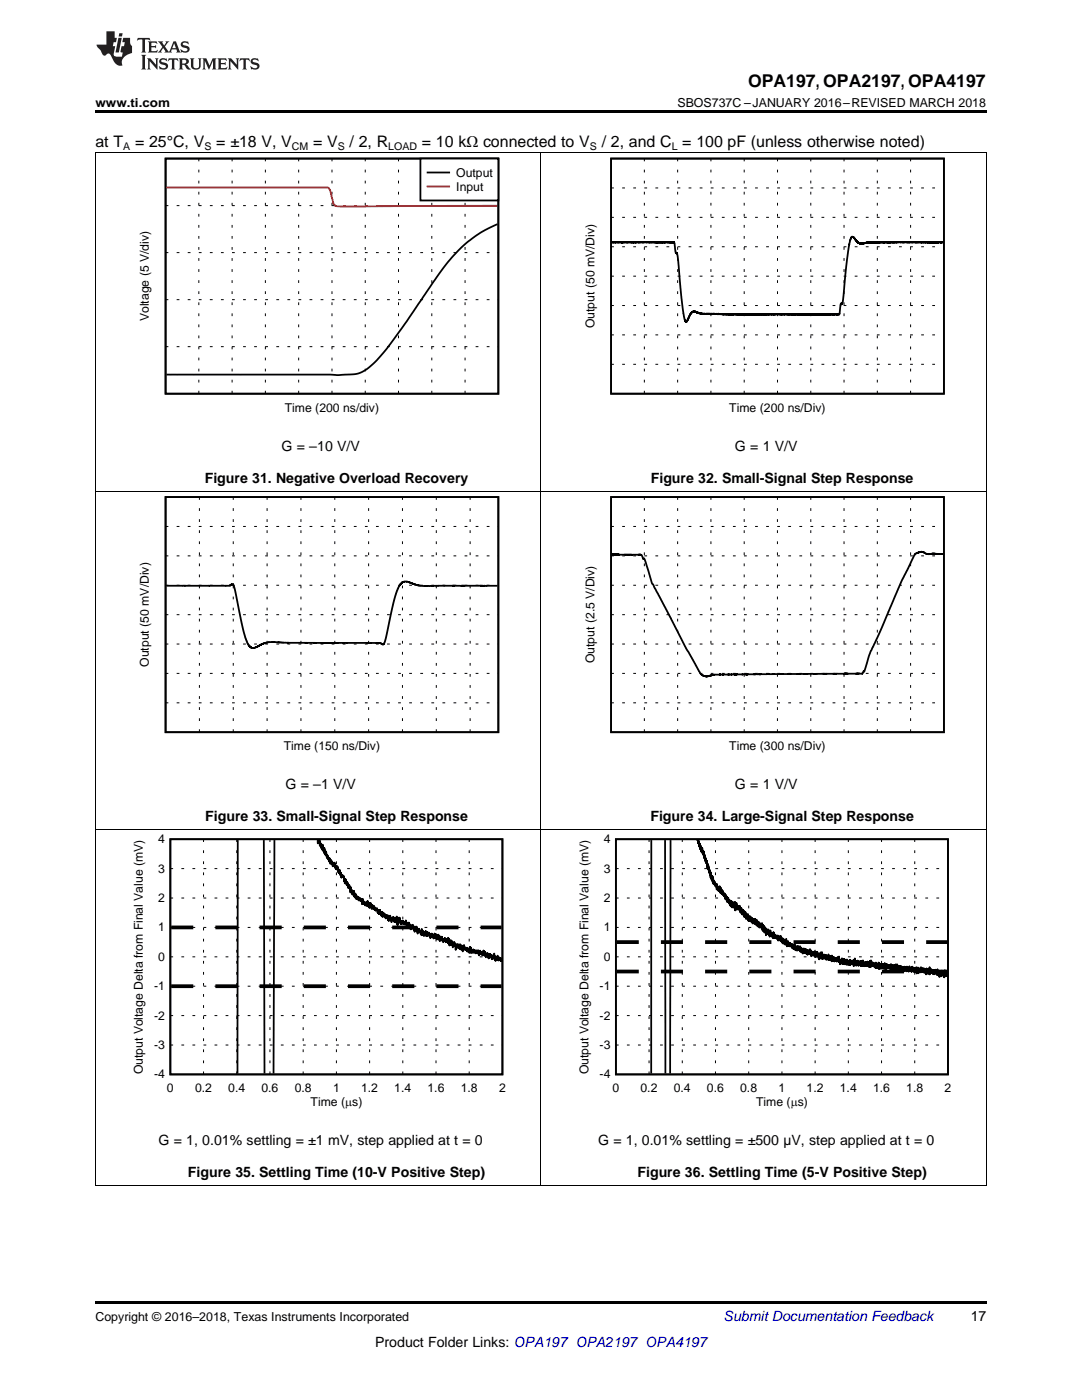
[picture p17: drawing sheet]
<svg xmlns="http://www.w3.org/2000/svg" width="216mm" height="279mm" viewBox="0 0 216 279" stroke-linecap="round" stroke-linejoin="round" font-family="sans-serif">
<defs><g id="words">
<text font-size="3.5" x="149.3" y="17.3">OPA197, OPA2197, OPA4197</text>
<g font-size="3.2">
<text x="19" y="29.3">at T</text>
<text x="27" y="29.3">= 25°C, V</text>
<text x="43.1" y="29.3">= ±18 V, V</text>
<text x="62.5" y="29.3">= V</text>
<text x="69.7" y="29.3">/ 2, R</text>
<text x="84.2" y="29.3">= 10 kΩ connected to V</text>
<text x="120.1" y="29.3">/ 2, and C = 100 pF (unless otherwise noted)</text>
</g>
<g font-size="2.8">
<text x="56.2" y="90">G = –10 V/V</text>
<text x="146.6" y="90">G = 1 V/V</text>
<text x="40.9" y="96.3">Figure 31. Negative Overload Recovery</text>
<text x="129.9" y="96.3">Figure 32. Small-Signal Step Response</text>
<text x="57" y="157.6">G = –1 V/V</text>
<text x="146.6" y="157.6">G = 1 V/V</text>
<text x="41" y="163.9">Figure 33. Small-Signal Step Response</text>
<text x="129.8" y="163.9">Figure 34. Large-Signal Step Response</text>
<text x="31.6" y="228.6">G = 1, 0.01% settling = ±1 mV, step applied at t = 0</text>
<text x="119.3" y="228.6">G = 1, 0.01% settling = ±500 µV, step applied at t = 0</text>
<text x="37.5" y="234.9">Figure 35. Settling Time (10-V Positive Step)</text>
<text x="127.2" y="234.9">Figure 36. Settling Time (5-V Positive Step)</text>
<text x="193.7" y="263.6">17</text>
<text x="74.9" y="268.9">Product Folder Links: OPA197 OPA2197 OPA4197</text>
</g>
<text font-size="2.8" fill="#0000c8" x="144.4" y="263.6">Submit Documentation Feedback</text>
<g font-size="2.5">
<text x="19" y="21.4">www.ti.com</text>
<text x="135.2" y="21.4">SBOS737C –JANUARY 2016–REVISED MARCH 2018</text>
<text x="19" y="263.6">Copyright © 2016–2018, Texas Instruments Incorporated</text>
</g>
<g font-size="2.4">
<text x="91.1" y="35.3">Output</text>
<text x="91.1" y="38.1">Input</text>
<text x="29.7" y="64.1" transform="rotate(-90 29.7 64.1)">Voltage (5 V/div)</text>
<text x="118.6" y="65.5" transform="rotate(-90 118.6 65.5)">Output (50 mV/Div)</text>
<text x="56.8" y="82.2">Time (200 ns/div)</text>
<text x="145.5" y="82.2">Time (200 ns/Div)</text>
<text x="29.7" y="133.1" transform="rotate(-90 29.7 133.1)">Output (50 mV/Div)</text>
<text x="118.6" y="132.4" transform="rotate(-90 118.6 132.4)">Output (2.5 V/Div)</text>
<text x="56.6" y="149.8">Time (150 ns/Div)</text>
<text x="145.5" y="149.8">Time (300 ns/Div)</text>
<text x="31.6" y="168.3">4</text>
<text x="120.5" y="168.3">4</text>
<text x="31.6" y="174.1">3</text>
<text x="120.5" y="174.1">3</text>
<text x="31.6" y="185.9">1</text>
<text x="31.6" y="180">2</text>
<text x="120.5" y="185.9">1</text>
<text x="120.5" y="180">2</text>
<text x="31.6" y="191.8">0</text>
<text x="120.5" y="191.8">0</text>
<text x="30.8" y="197.6">-1</text>
<text x="119.7" y="197.6">-1</text>
<text x="30.8" y="203.5">-2</text>
<text x="119.7" y="203.5">-2</text>
<text x="30.8" y="209.4">-3</text>
<text x="119.7" y="209.4">-3</text>
<text x="28.5" y="214.4" transform="rotate(-90 28.5 214.4)">Output Voltage Delta from Final Value (mV)</text>
<text x="30.8" y="215.2">-4</text>
<text x="117.4" y="214.4" transform="rotate(-90 117.4 214.4)">Output Voltage Delta from Final Value (mV)</text>
<text x="119.7" y="215.2">-4</text>
<text x="33.3" y="218">0</text>
<text x="38.9" y="218">0.2</text>
<text x="45.5" y="218">0.4</text>
<text x="52.2" y="218">0.6</text>
<text x="58.8" y="218">0.8</text>
<text x="62" y="220.8">Time (Ps)</text>
<text x="66.5" y="218">1</text>
<text x="72.1" y="218">1.2</text>
<text x="78.7" y="218">1.4</text>
<text x="85.3" y="218">1.6</text>
<text x="91.9" y="218">1.8</text>
<text x="99.6" y="218">2</text>
<text x="122.2" y="218">0</text>
<text x="127.8" y="218">0.2</text>
<text x="134.4" y="218">0.4</text>
<text x="141.1" y="218">0.6</text>
<text x="147.7" y="218">0.8</text>
<text x="150.9" y="220.8">Time (Ps)</text>
<text x="155.4" y="218">1</text>
<text x="161" y="218">1.2</text>
<text x="167.6" y="218">1.4</text>
<text x="174.2" y="218">1.6</text>
<text x="180.8" y="218">1.8</text>
<text x="188.5" y="218">2</text>
</g>
<g font-size="2.1">
<text x="24.6" y="29.9">A</text>
<text x="40.8" y="29.9">S</text>
<text x="58.2" y="29.9">CM</text>
<text x="67.4" y="29.9">S</text>
<text x="77.5" y="29.9">LOAD</text>
<text x="117.7" y="29.9">S</text>
<text x="134" y="29.9">L</text>
</g>
</g></defs>
<path d="M19 236.6l.2 .1zM196.7 236.6l.1 .1zM19 259.7h177.8v.5h-177.8z" fill="#000"/>
<path d="M19.1 165.7v71M107.9 165.7v71M196.8 165.7v71M19 236.6h177.8" fill="none" stroke="#000" stroke-width=".2"/>
<path d="M26.2 166.6h74.6v54.7h-74.6z" fill-rule="evenodd" fill="#fff"/>
<path d="M34 167.5h66.3v46.9h-66.3zM47.4 167.7v46.5M52.6 167.7l.2 46.5M54.8 167.7l-.2 46.5M63.4 167.7v.6v-.6M63.4 167.7l.1 .4 .1-.4M63.6 167.7v.6v-.6M63.6 167.7l.2 .7v-.6v.9l.1-.7 .2 1.3v-.6l.2 .9 .1-1 .1 1.1v-.5l.1 .7 .1-.4v.5v-.8v1.1l.1-.7v.8v-.4l.1 .6 .1-.7 .2 1.3v-.5l.1 .5 .1-.5 .3 1.2v-.6v.3l.1-.3 .1 1.1 .1-.8 .2 .8 .1-.5 .1 1 .1-.7v.5l.2-.4v.5l.1-.6 .1 1v-.4l.1 .4v-.5v.8l.1-.5 .1 .5 .1-.7 .2 1.2v-.1l.2 .3v-.6l.4 1.4v-.4v.6l.1-.7v.4l.1-.3v.4l.1-.2v.2l.1-.3v.4l.1-.3 .2 1.1v-.4v.8l.1-.9 .3 1.2 .1-.5v.5v-.5l.1 1.1 .1-.7v.6l.2-.4 .1 1v-.7l.1 .3v-.2v1l.1-1 .2 1 .1-.4v.6v-.4v.7l.1-.7v.4l.1-.5v.3l.1-.2v.5l.1-.6v1.2l.1-.5 .1 .6v-.8l.1 1.1v-.8v.5l.1 .2v-.6l.1 .7 .1-.3v.3l.1-.4v.4l.1-.4v.4v-.4v.7l.1-.5v.5v-.4l.1 .3 .1-.4 .1 .6v-.4l.1 .4 .1-.4 .1 1.1 .2-1.1 .1 1 .1-.5v.5l.1-.3 .2 .6 .2-.7 .1 .8v-.5l.1 .5v-1l.1 1.1 .1-.7 .1 .9 .1-.9v1l.1-.9v.7l.1-.8v.6l.1-.3 .1 .5v-.4l.1 .8v-.8v.7l.1-.4v.5v-.7v.5l.1-.4v.3v-.4l.1 .5v-.4l.1 .5v-.4l.1 .7 .1-.4 .1 .5 .1-.3v.3l.1-.3 .1 .2v-.4l.1 1 .1-.6 .2 .7v-.7v.8l.2-.8v.8v-.7l.2 .7v-.4l.1 .7 .1-.7v.9l.1-.8 .1 .9v-.8l.1 .6v-.6l.2 .8 .1-.6v.4v-.3l.2 .8 .1-.7 .1 .5 .1-.3v.5v-.3v.4l.1-.8 .1 1.1 .1-.9v1v-.6l.1-.2v.4v-.4v.5l.2-.8 .2 1.4 .1-.7v.2l.1-.4v.4l.1-.6 .1 .7v-.7l.2 1.1 .1-.8 .1 .7v-.8v.9l.2-1v.7l.1-.9 .1 1.7 .2-1.1 .1 .6v-1l.1 .7v-.7l.1 .7v-.1l.2 .7 .1-.3v.3l.1-.6v.6v-.2l.1-.4v.4v-.3v.2l.1-.2v.2l.1-.2v.5v-.2l.1 .2 .1-.3v.4l.1-.4 .1 .4 .1-.8 .1 .9 .1-.5v.7l.1-.5v.8v-.9l.1 .8v-.7l.1 .5 .1-.7 .2 .6v-.2l.1 .9v-.6l.1 .7 .1-.6v.5l.1-.8 .2 .5v-.4l.3 1.3 .1-.7v.3l.1-.6v.6l.1-.7 .1 .6 .1-.5 .1 1.3 .1-.6v.3l.2-.7v.6v-.6l.1 .6v-.3l.1 .5 .1-.3 .1 .6v-.5l.1 .8 .1-1.3v.7l.1-.5 .1 1v-.6l.1 .7v-.6l.1 .7v-.6v.6l.1-.6 .1 .4v-.6l.1 .6v-.8l.2 1 .1-.8 .1 .8 .3-.7 .2 .9 .1-.5v.7v-.7v.5l.2-.7 .3 .8 .1-.5v.7l.1-.6v.5l.1-.9v.5l.1-.3 .1 .3v-.4l.1 .6v-.6v.7v-.3l.1 .4v-.4l.1 .7 .1-.8 .1 .4 .1-.6 .1 .9 .1-.7 .1 1.1 .1-.8 .1 .6v-.7l.1 .6 .1-.6 .1 .9v-.4l.1 .7 .1-.7 .1 .3 .1-.4v.5l.1-.6 .2 .9v-.5v.3l.2-.5 .1 .5v-.6v.9l.1-1.1 .1 1.2v-1l.2 1.4v-1.1v1.1l.1-1.1 .1 .7 .1-.6 .1 .6v-.6l.1 1 .1-.7v1.1l.3-1v.6l.1-.7v.9l.1-.5v.3l.1-.1v1l.2-1.1v.6v-.7l.1 .7v-.6l.1 .4 .1-.5v.8l.2-.6v.6v-.6l.1 .7 .1-.9v1l.2-.8v.9l.1-.8v.8l.1-.5 .1 .4v-.6v1.1l.1-.9v.1v-.4l.1 .9 .1-1v.5l.1 .3 .1-.3v.5l.1-.5v.5l.1-.3v.3l.2-.5v.8l.1-.5 .1 .5 .1-.6 .1 .8 .1-.6v.7l.1-1.2v.8l.1-.8 .1 1.2 .1-.5 .1 .4 .1-.3 .1 .4v-.8l.1 .6v-.4v.4l.1-.5v.6l.1-.4 .2 .3v-.3v.6l.1-.6 .1 .4 .1-.4v.5l.1-.4v.4l.1-.5v.5v-.6v.8l.1-.6 .1 .9 .2-1v.7l.1-.4v.3v-.2l.1 .2v-.4l.1 .7v-.7v.5l.1-.4v.5l.1-.3 .1 .5 .1-1v.7v-.3l.1 .4 .1-.6v.8l.1-.6 .2 .9 .1-.8v.5l.2-.5 .2 1.1v-.6v.4l.1-.6 .1 .6v-.6v.4l.1-.5v.5l.1-.4 .2 .9 .1-.7 .1 .6 .1-.6 .1 .6 .1-.5v.4v-.9v1l.1-.6 .1 .9v-.5l.1 .7 .1-.8v.6l.2-.7 .1 .7v-.9v.9l.1-.7v.8l.1-.7v.6v-.6v.6l.2-.4 .1 .5 .1-.4v.4l.1-.5v.6v-.5v.5l.1-.4v.1" fill="none" stroke="#000" stroke-width=".35"/>
<g fill="none" stroke="#000" stroke-width=".2">
<path d="M34 179.2h.5M34 173.3h.5M36.2 179.2h.5M36.2 173.3h.5M38.4 179.2h.6M38.4 173.3h.6M40.6 179.2h.6M40.6 173.3h.6M40.6 167.5v.5M40.6 169.7v.5M40.6 171.9v.5M40.6 174.1v.6"/>
<path d="M40.6 176.3v.6M40.6 178.5v.6M42.8 179.2h.6M42.8 173.3h.6M45 179.2h.6M45 173.3h.6M47.2 179.2h.6M47.2 173.3h.6M47.2 167.5v.5M47.2 169.7v.5M47.2 171.9v.5M47.2 174.1v.6"/>
<path d="M47.2 176.3v.6M47.2 178.5v.6M49.4 179.2h.6M49.4 173.3h.6M51.6 179.2h.6M51.6 173.3h.6M53.8 179.2h.6M53.8 173.3h.6M53.9 167.5v.5M53.9 169.7v.5M53.9 171.9v.5M53.9 174.1v.6"/>
<path d="M53.9 176.3v.6M53.9 178.5v.6M56 179.2h.6M56 173.3h.6M58.2 179.2h.6M58.2 173.3h.6M60.5 179.2h.5M60.5 173.3h.5M60.5 167.5v.5M60.5 169.7v.5M60.5 171.9v.5M60.5 174.1v.6"/>
<path d="M60.5 176.3v.6M60.5 178.5v.6M62.7 179.2h.5M62.7 173.3h.5M64.9 179.2h.5M64.9 173.3h.5M67.1 179.2h.5M67.1 173.3h.5M67.1 167.5v.5M67.1 169.7v.5M67.1 171.9v.5M67.1 174.1v.6"/>
<path d="M67.1 176.3v.6M67.1 178.5v.6M69.3 179.2h.5M69.3 173.3h.5M71.5 179.2h.5M71.5 173.3h.5M73.7 179.2h.5M73.7 173.3h.5M73.8 167.5v.5M73.8 169.7v.5M73.8 171.9v.5M73.8 174.1v.6"/>
<path d="M73.8 176.3v.6M73.8 178.5v.6M75.9 179.2h.5M75.9 173.3h.5M78.1 179.2h.5M78.1 173.3h.5M80.3 179.2h.5M80.3 173.3h.5M80.4 167.5v.5M80.4 169.7v.5M80.4 171.9v.5M80.4 174.1v.6"/>
<path d="M80.4 176.3v.6M80.4 178.5v.6M82.5 179.2h.6M82.5 173.3h.6M84.7 179.2h.6M84.7 173.3h.6M86.9 179.2h.6M86.9 173.3h.6M87 167.5v.5M87 169.7v.5M87 171.9v.5M87 174.1v.6"/>
<path d="M87 176.3v.6M87 178.5v.6M89.1 179.2h.6M89.1 173.3h.6M91.3 179.2h.6M91.3 173.3h.6M93.5 179.2h.6M93.5 173.3h.6M93.6 167.5v.5M93.6 169.7v.5M93.6 171.9v.5M93.6 174.1v.6"/>
<path d="M93.6 176.3v.6M93.6 178.5v.6M95.7 179.2h.6M95.7 173.3h.6M97.9 179.2h.6M97.9 173.3h.6M100.1 179.2h.2M100.1 173.3h.2M34 196.8h.5M34 191h.5M34 185.1h.5M36.2 196.8h.5"/>
<path d="M36.2 191h.5M36.2 185.1h.5M38.4 196.8h.6M38.4 191h.6M38.4 185.1h.6M40.6 196.8h.6M40.6 191h.6M40.6 185.1h.6M40.6 180.7v.6M40.6 182.9v.6M40.6 185.1v.6M40.6 187.3v.6"/>
<path d="M40.6 189.6v.5M40.6 191.8v.5M40.6 194v.5M40.6 196.2v.5M40.6 198.4v.5M42.8 196.8h.6M42.8 191h.6M42.8 185.1h.6M45 196.8h.6M45 191h.6M45 185.1h.6M47.2 196.8h.6"/>
<path d="M47.2 191h.6M47.2 185.1h.6M47.2 180.7v.6M47.2 182.9v.6M47.2 185.1v.6M47.2 187.3v.6M47.2 189.6v.5M47.2 191.8v.5M47.2 194v.5M47.2 196.2v.5M47.2 198.4v.5M49.4 196.8h.6"/>
<path d="M49.4 191h.6M49.4 185.1h.6M51.6 196.8h.6M51.6 191h.6M51.6 185.1h.6M53.8 196.8h.6M53.8 191h.6M53.8 185.1h.6M53.9 180.7v.6M53.9 182.9v.6M53.9 185.1v.6M53.9 187.3v.6"/>
<path d="M53.9 189.6v.5M53.9 191.8v.5M53.9 194v.5M53.9 196.2v.5M53.9 198.4v.5M56 196.8h.6M56 191h.6M56 185.1h.6M58.2 196.8h.6M58.2 191h.6M58.2 185.1h.6M60.5 196.8h.5"/>
<path d="M60.5 191h.5M60.5 185.1h.5M60.5 180.7v.6M60.5 182.9v.6M60.5 185.1v.6M60.5 187.3v.6M60.5 189.6v.5M60.5 191.8v.5M60.5 194v.5M60.5 196.2v.5M60.5 198.4v.5M62.7 196.8h.5"/>
<path d="M62.7 191h.5M62.7 185.1h.5M64.9 196.8h.5M64.9 191h.5M64.9 185.1h.5M67.1 196.8h.5M67.1 191h.5M67.1 185.1h.5M67.1 180.7v.6M67.1 182.9v.6M67.1 185.1v.6M67.1 187.3v.6"/>
<path d="M67.1 189.6v.5M67.1 191.8v.5M67.1 194v.5M67.1 196.2v.5M67.1 198.4v.5M69.3 196.8h.5M69.3 191h.5M69.3 185.1h.5M71.5 196.8h.5M71.5 191h.5M71.5 185.1h.5M73.7 196.8h.5"/>
<path d="M73.7 191h.5M73.7 185.1h.5M73.8 180.7v.6M73.8 182.9v.6M73.8 185.1v.6M73.8 187.3v.6M73.8 189.6v.5M73.8 191.8v.5M73.8 194v.5M73.8 196.2v.5M73.8 198.4v.5M75.9 196.8h.5"/>
<path d="M75.9 191h.5M75.9 185.1h.5M78.1 196.8h.5M78.1 191h.5M78.1 185.1h.5M80.3 196.8h.5M80.3 191h.5M80.3 185.1h.5M80.4 180.7v.6M80.4 182.9v.6M80.4 185.1v.6M80.4 187.3v.6"/>
<path d="M80.4 189.6v.5M80.4 191.8v.5M80.4 194v.5M80.4 196.2v.5M80.4 198.4v.5M82.5 196.8h.6M82.5 191h.6M82.5 185.1h.6M84.7 196.8h.6M84.7 191h.6M84.7 185.1h.6M86.9 196.8h.6"/>
<path d="M86.9 191h.6M86.9 185.1h.6M87 180.7v.6M87 182.9v.6M87 185.1v.6M87 187.3v.6M87 189.6v.5M87 191.8v.5M87 194v.5M87 196.2v.5M87 198.4v.5M89.1 196.8h.6"/>
<path d="M89.1 191h.6M89.1 185.1h.6M91.3 196.8h.6M91.3 191h.6M91.3 185.1h.6M93.5 196.8h.6M93.5 191h.6M93.5 185.1h.6M93.6 180.7v.6M93.6 182.9v.6M93.6 185.1v.6M93.6 187.3v.6"/>
<path d="M93.6 189.6v.5M93.6 191.8v.5M93.6 194v.5M93.6 196.2v.5M93.6 198.4v.5M95.7 196.8h.6M95.7 191h.6M95.7 185.1h.6M97.9 196.8h.6M97.9 191h.6M97.9 185.1h.6M100.1 196.8h.2"/>
<path d="M100.1 191h.2M100.1 185.1h.2M34 208.6h.5M34 202.7h.5M36.2 208.6h.5M36.2 202.7h.5M38.4 208.6h.6M38.4 202.7h.6M40.6 208.6h.6M40.6 202.7h.6M40.6 200.6v.5M40.6 202.8v.6"/>
<path d="M40.6 205v.6M40.6 207.2v.6M40.6 209.4v.6M40.6 211.6v.6M40.6 213.8v.6M42.8 208.6h.6M42.8 202.7h.6M45 208.6h.6M45 202.7h.6M47.2 208.6h.6M47.2 202.7h.6M47.2 200.6v.5"/>
<path d="M47.2 202.8v.6M47.2 205v.6M47.2 207.2v.6M47.2 209.4v.6M47.2 211.6v.6M47.2 213.8v.6M49.4 208.6h.6M49.4 202.7h.6M51.6 208.6h.6M51.6 202.7h.6M53.8 208.6h.6M53.8 202.7h.6"/>
<path d="M53.9 200.6v.5M53.9 202.8v.6M53.9 205v.6M53.9 207.2v.6M53.9 209.4v.6M53.9 211.6v.6M53.9 213.8v.6M56 208.6h.6M56 202.7h.6M58.2 208.6h.6M58.2 202.7h.6M60.5 208.6h.5"/>
<path d="M60.5 202.7h.5M60.5 200.6v.5M60.5 202.8v.6M60.5 205v.6M60.5 207.2v.6M60.5 209.4v.6M60.5 211.6v.6M60.5 213.8v.6M62.7 208.6h.5M62.7 202.7h.5M64.9 208.6h.5M64.9 202.7h.5"/>
<path d="M67.1 208.6h.5M67.1 202.7h.5M67.1 200.6v.5M67.1 202.8v.6M67.1 205v.6M67.1 207.2v.6M67.1 209.4v.6M67.1 211.6v.6M67.1 213.8v.6M69.3 208.6h.5M69.3 202.7h.5M71.5 208.6h.5"/>
<path d="M71.5 202.7h.5M73.7 208.6h.5M73.7 202.7h.5M73.8 200.6v.5M73.8 202.8v.6M73.8 205v.6M73.8 207.2v.6M73.8 209.4v.6M73.8 211.6v.6M73.8 213.8v.6M75.9 208.6h.5M75.9 202.7h.5"/>
<path d="M78.1 208.6h.5M78.1 202.7h.5M80.3 208.6h.5M80.3 202.7h.5M80.4 200.6v.5M80.4 202.8v.6M80.4 205v.6M80.4 207.2v.6M80.4 209.4v.6M80.4 211.6v.6M80.4 213.8v.6M82.5 208.6h.6"/>
<path d="M82.5 202.7h.6M84.7 208.6h.6M84.7 202.7h.6M86.9 208.6h.6M86.9 202.7h.6M87 200.6v.5M87 202.8v.6M87 205v.6M87 207.2v.6M87 209.4v.6M87 211.6v.6M87 213.8v.6"/>
<path d="M89.1 208.6h.6M89.1 202.7h.6M91.3 208.6h.6M91.3 202.7h.6M93.5 208.6h.6M93.5 202.7h.6M93.6 200.6v.5M93.6 202.8v.6M93.6 205v.6M93.6 207.2v.6M93.6 209.4v.6M93.6 211.6v.6"/>
<path d="M93.6 213.8v.6M95.7 208.6h.6M95.7 202.7h.6M97.9 208.6h.6M97.9 202.7h.6M100.1 208.6h.2M100.1 202.7h.2"/>
</g>
<g fill="none" stroke="#000" stroke-width=".75" stroke-linecap="butt">
<path d="M34.2 185.1h4.4M34.2 196.8h4.4M43 185.1h4.4M43 196.8h4.4M51.8 185.1h4.4M51.8 196.8h4.4M60.6 185.1h4.4M60.6 196.8h4.4M69.4 185.1h4.4M69.4 196.8h4.4M78.3 185.1h4.4M78.3 196.8h4.4"/>
<path d="M87.1 185.1h4.4M87.1 196.8h4.4M95.9 185.1h4.2M95.9 196.8h4.2"/>
</g>
<path d="M115.1 166.6h74.6v54.7h-74.6z" fill-rule="evenodd" fill="#fff"/>
<path d="M122.9 167.5h66.3v46.9h-66.3zM130 167.7l-.1 46.5M132.7 167.7l.1 46.5M133.8 167.7l-.1 46.5M139.1 167.7h.1M139.3 167.7v.3v-.3M139.3 167.7l.2 1.3 .1-.7 .1 1.2v-.8l.2 1.2 .1-.7 .1 .7v-.7l.1 1.1 .1-.5 .1 .8v-.7l.1 1.2v-.2l.1 .4v-.7l.3 1.7v-.7v.4v-.3l.2 .4v-.2l.1 1.5 .1-.9 .2 1.2v-.5v1v-.6l.1 .6 .1-.4v.9v-.6l.1 .3v-.2v1l.1-1.1 .1 1.5v-.7l.1 .5v-.5v.3v-.2v.5l.1-.6v1.2l.1-.7 .1 1v-.7v.6v-.5v.6v-.5l.1 .6 .1-.5v.5v-.5v.7l.1-.4v.4l.1-.4v.6l.1-.5 .1 1.1 .1-1.1 .1 1.1v-.6l.1 .9 .1-.7 .2 .7v-.9l.1 1.2 .1-.8v.9l.1-1 .1 1.2v-.7l.1 .7v-.6v.5l.1-.5v.5v-.4l.2 .9 .2-.5v.9l.1-.5v.7l.1-.7v.7l.1-.8 .1 1.2 .1-.8v.9l.1-.8v.9v-.8v.7l.1-.7v.8l.1-.6v.8l.1-.3v.5l.1-.7 .1 .7v-.7l.1 1.1v-.9v1l.2-1.1 .1 1.3 .1-1 .1 .7v-.7l.1 1 .1-.8v.8l.2-1.1v1.7v-.8l.1 .7 .2-1.4 .1 1.3 .1-.7v.5l.1-.4 .1 .6v-.4v.4l.1-.3 .1 .3v-.7l.2 1.4v-1v.9l.1-.9 .2 1.2v-.5v.6l.1-.6v.5v-.5l.1 .5v-.8l.2 1.4 .2-1 .1 1.4 .2-1v.6v-.4l.2 .9v-.5v.2v-.1l.1 .6v-1.3v.8v-.5l.2 1.1v-.5v.5l.1-.7v.6l.1-.8 .1 1v-.8l.1 .7 .1-.6 .1 .9 .1-.5v.7v-.7v.5l.1-.7 .2 .8v-.5v.7l.1-.7v.6v-.9l.1 .7 .1-.6 .1 1.1 .1-1 .2 1.3 .1-.9 .1 .6v-.6l.1 1.1 .1-.6v.3l.1-.4v.4v-.5l.1 .8 .1-.6 .1 .4v-.5v.9v-1.1l.2 1.5v-1.1v1.1v-1l.1 .7 .1-.6 .1 .9v-.6v1l.1-.9 .1 .6v-.7l.1 1.6 .1-1.1v.6v-.7l.1 .6 .1-.6v.7l.1-.5v.7l.1-.9 .1 1.1v-.8l.1 .8 .1-.7v1l.1-1.2 .1 1 .1-.5v.5l.1-.5 .1 .8 .1-.7v.9l.1-.6v.6v-1.2l.2 1.2v-.4l.1 .4 .1-.7v.6l.1-.5v.6l.1-.4 .1 .5v-.5l.1 .5 .1-.6 .1 1 .1-.9v.6l.1-.4 .1 .6v-.6l.1 .8 .1-1v.7v-.4v.5l.1-.7 .1 1.2 .1-.8v.4l.1-.4 .1 1 .1-.8 .2 1 .1-.8v.7l.1-.6v.5l.1-.5v.4v-.8l.1 1.5v-.7v.3l.1-.4v.6l.1-.7v.7v-.9l.1 1v-.7v.6l.1-.6v.6l.1-.5 .1 .6v-.6l.1 .7v-.7v.6l.1-.5 .1 .5v-.4v.5l.1-.5 .1 .8v-.8l.1 .7v-.5v.6l.1-.7v.9l.1-.6 .1 .6v-.9l.1 1 .1-.9 .1 .9 .1-.5v.7v-.7l.1 .5v-.6l.1 .8 .1-.9 .1 .8 .1-.7 .2 .8v-.7v.8v-1l.1 1.1v-.7l.1 .7v-.8l.1 .7 .1-.3v.6v-.8l.1 .8v-.8v.6l.1-.4v.8v-.9v.8l.1-.9 .1 .9 .1-.8v.8v-.7v.6l.1-.8v.8l.1-.6v.5v-.7l.1 1 .1-.6v.6v-.8l.1 .9 .1-.7v.8v-.8l.1 .8v-.9l.1 .8 .2-.5v.4v-.5v.5l.1-.9 .1 1.1v-.8v.6l.1-.6 .1 1.2v-1.1l.2 .9v-.7l.1 .6 .1-.5v.6l.1-.6v.5l.1-.5v.2v-.5l.1 1.2v-.9l.2 .8 .1-.7v.6v-.8v.9l.1-.7 .1 .6v-.9v1l.1-.6 .1 .5v-.4l.1 .9v-.8l.1 1v-.9v.1v-.3v.7l.1-.6 .1 .4v-.8v1.2l.1-1v.9l.1-.7 .1 .8v-1.3l.1 1.4 .1-.9 .1 .5 .1-.4v.6l.1-.7v.8v-.7l.1 .4v-.3l.1 .4v-.4v.6l.1-.5v.6v-.8l.1 1v-.8v.5l.1-.5 .2 .7 .1-.6v.6v-1l.2 1.1v-.7l.1 .6 .1-.7 .2 1.1 .1-1.2 .1 .9 .1-.7v.9l.2-.8 .1 .9v-.6l.1 .5 .1-.6v.5l.2-.5v.6v-.6l.1 .7v-.6l.1 .5 .1-.5v.5v-.8l.1 1 .1-1.1 .2 1.5v-.9l.1 .5 .1-.4 .1 .7 .1-1.1 .1 1.1 .1-.8 .1 .9v-1v.6l.1-.6v.6l.1-.6v1l.1-.7v.5l.1-.6 .1 .5 .1-.6v1l.2-1 .1 1.1 .1-.8v.5l.1-.6 .1 .5 .1-.5v.9v-1.1l.1 1.1v-1l.1 .7v-.6v.6l.1-.5 .1 .6v-.6l.1 .5 .1-.6 .2 1.1 .1-1.3v.9v-.8l.1 .5v-.8v1.1v-.2l.1 .3v-.4l.1 .5v-.8l.1 .9v-.8v.5l.2-.6v.7v-.8l.1 1 .1-.8v.8l.1-.6v.4l.2-.7v.7v-.4l.1 .3v-.6v1l.2-1.1 .1 1.1 .2-1.1 .1 1.1v-.8l.2 .7v-.6v.7l.1-.8v.6l.1-.6 .1 .7 .1-.7 .1 .8v-.7v.7l.1-.7v.7v-.9v.6l.1-.2v.4l.1-.7 .1 .8 .1-.7v.9l.1-1.1 .1 1.1v-1v.7v-1l.1 1.3v-1.3l.1 .8v-.5v.5l.1-.4v.5v-.5l.1 .6 .1-.6v.7v-.6v.6l.1-.5 .1 .6v-.4v.3l.1-.4 .1 .7 .1-.9v1l.1-1.1v.7l.1-.5 .1 .9 .1-.8v.3v-.4v.6l.1-.6 .1 .7v-.9l.1 1.3 .1-1.2v1l.1-.9 .1 .8v-.6l.1 .8 .1-1 .1 .6v-.5l.1 .9v-.8v.7l.1-.6v.5l.1-.7 .1 1 .1-1.2 .1 1.1v-1v1v-.9l.1 .8v-.6v.6l.1-.5v.7l.1-1v.5l.1-.5 .1 .8 .1-.5v.5v-.6l.2 .5v-.4v.5v-.5l.1 .6v-.8l.2 .9 .1-1v1.1v-.7l.1 .6v-.6v.5l.1-.4v.3v-.6l.1 .7 .1-.5v.7l.2-1v.8v-.5l.1 .6v-.8l.2 1.1v-1.3v.9l.1-.5v.7l.1-.9v1l.1-1.2 .1 1.2 .2-.9v.7v-.6l.1 .5 .1-.5v.8v-.6l.1 .5 .1-.8v.7l.1-.3 .1 .6v-.8v.8l.1-.7 .1 .5 .1-.6v.9v-.9l.1 1 .1-.9v.8l.1-.9v.8l.1-.6v.6v-.7l.2 .7v-.7l.1 .9 .1-1v.8l.1-.5v.2v-.3l.1 .7v-.7l.2 .8 .1-1.1 .1 1 .3-.7v.9l.1-1.1 .1 .8 .1-.5 .1 .4v-.5v.9l.1-.9 .2 .8v-.5v.6v-.7v.6l.2-.8v.6v-.7l.1 1.3v-.7l.1 .3v-.5v.5l.2-.8 .1 1.1v-.9l.1 .7 .1-.8v.8l.1-.4v.3v-.2l.1 .2v-.2l.1 .3v-1v1v-.7l.1 .7 .1-.7v.6v-.6v.6v-.6l.1 .6 .1-.7 .1 .9 .1-.8 .1 .8 .1-.5 .1 .6 .1-.7v1l.1-1.2v1.1l.2-.9v.8l.1-.9v.8l.1-.6v.5l.1-.7v1l.1-1.4v1.5v-.9l.1 .6 .1-.6 .1 .5v-.7l.1 .8 .1-.6 .1 .4v-.4l.1 .8 .1-.8 .2 .8v-.8l.1 .6 .1-.7v.8l.1-.4v.3v-.4l.1 .5v-.5l.1 .6v-.5v.7v-.8l.1 .8v-1.2l.1 1v-.5v.7l.1-.8 .1 .9v-.9l.1 1.2v-.9l.1 .7v-1l.2 1.1 .1-1.2v.8l.1-.5 .2 .8 .1-.9 .1 1.2 .1-1.5 .1 1.1 .1-.6v.7l.1-.8v.8l.1-.9 .1 .8" fill="none" stroke="#000" stroke-width=".35"/>
<g fill="none" stroke="#000" stroke-width=".2">
<path d="M19.1 98.1v67.6M107.9 98.1v67.6M196.8 98.1v67.6M19 165.6h177.8M122.9 179.2h.5M122.9 173.3h.5M125.1 179.2h.5M125.1 173.3h.5M127.3 179.2h.6M127.3 173.3h.6M129.5 179.2h.6M129.5 173.3h.6"/>
<path d="M129.5 167.5v.5M129.5 169.7v.5M129.5 171.9v.5M129.5 174.1v.6M129.5 176.3v.6M129.5 178.5v.6M131.7 179.2h.6M131.7 173.3h.6M133.9 179.2h.6M133.9 173.3h.6M136.1 179.2h.6M136.1 173.3h.6"/>
<path d="M136.1 167.5v.5M136.1 169.7v.5M136.1 171.9v.5M136.1 174.1v.6M136.1 176.3v.6M136.1 178.5v.6M138.3 179.2h.6M138.3 173.3h.6M140.5 179.2h.6M140.5 173.3h.6M142.7 179.2h.6M142.7 173.3h.6"/>
<path d="M142.8 167.5v.5M142.8 169.7v.5M142.8 171.9v.5M142.8 174.1v.6M142.8 176.3v.6M142.8 178.5v.6M144.9 179.2h.6M144.9 173.3h.6M147.1 179.2h.6M147.1 173.3h.6M149.4 179.2h.5M149.4 173.3h.5"/>
<path d="M149.4 167.5v.5M149.4 169.7v.5M149.4 171.9v.5M149.4 174.1v.6M149.4 176.3v.6M149.4 178.5v.6M151.6 179.2h.5M151.6 173.3h.5M153.8 179.2h.5M153.8 173.3h.5M156 179.2h.5M156 173.3h.5"/>
<path d="M156 167.5v.5M156 169.7v.5M156 171.9v.5M156 174.1v.6M156 176.3v.6M156 178.5v.6M158.2 179.2h.5M158.2 173.3h.5M160.4 179.2h.5M160.4 173.3h.5M162.6 179.2h.5M162.6 173.3h.5"/>
<path d="M162.7 167.5v.5M162.7 169.7v.5M162.7 171.9v.5M162.7 174.1v.6M162.7 176.3v.6M162.7 178.5v.6M164.8 179.2h.5M164.8 173.3h.5M167 179.2h.5M167 173.3h.5M169.2 179.2h.5M169.2 173.3h.5"/>
<path d="M169.3 167.5v.5M169.3 169.7v.5M169.3 171.9v.5M169.3 174.1v.6M169.3 176.3v.6M169.3 178.5v.6M171.4 179.2h.6M171.4 173.3h.6M173.6 179.2h.6M173.6 173.3h.6M175.8 179.2h.6M175.8 173.3h.6"/>
<path d="M175.9 167.5v.5M175.9 169.7v.5M175.9 171.9v.5M175.9 174.1v.6M175.9 176.3v.6M175.9 178.5v.6M178 179.2h.6M178 173.3h.6M180.2 179.2h.6M180.2 173.3h.6M182.4 179.2h.6M182.4 173.3h.6"/>
<path d="M182.5 167.5v.5M182.5 169.7v.5M182.5 171.9v.5M182.5 174.1v.6M182.5 176.3v.6M182.5 178.5v.6M184.6 179.2h.6M184.6 173.3h.6M186.8 179.2h.6M186.8 173.3h.6M189 179.2h.2M189 173.3h.2"/>
<path d="M122.9 196.8h.5M122.9 191h.5M122.9 185.1h.5M125.1 196.8h.5M125.1 191h.5M125.1 185.1h.5M127.3 196.8h.6M127.3 191h.6M127.3 185.1h.6M129.5 196.8h.6M129.5 191h.6M129.5 185.1h.6"/>
<path d="M129.5 180.7v.6M129.5 182.9v.6M129.5 185.1v.6M129.5 187.3v.6M129.5 189.6v.5M129.5 191.8v.5M129.5 194v.5M129.5 196.2v.5M129.5 198.4v.5M131.7 196.8h.6M131.7 191h.6M131.7 185.1h.6"/>
<path d="M133.9 196.8h.6M133.9 191h.6M133.9 185.1h.6M136.1 196.8h.6M136.1 191h.6M136.1 185.1h.6M136.1 180.7v.6M136.1 182.9v.6M136.1 185.1v.6M136.1 187.3v.6M136.1 189.6v.5M136.1 191.8v.5"/>
<path d="M136.1 194v.5M136.1 196.2v.5M136.1 198.4v.5M138.3 196.8h.6M138.3 191h.6M138.3 185.1h.6M140.5 196.8h.6M140.5 191h.6M140.5 185.1h.6M142.7 196.8h.6M142.7 191h.6M142.7 185.1h.6"/>
<path d="M142.8 180.7v.6M142.8 182.9v.6M142.8 185.1v.6M142.8 187.3v.6M142.8 189.6v.5M142.8 191.8v.5M142.8 194v.5M142.8 196.2v.5M142.8 198.4v.5M144.9 196.8h.6M144.9 191h.6M144.9 185.1h.6"/>
<path d="M147.1 196.8h.6M147.1 191h.6M147.1 185.1h.6M149.4 196.8h.5M149.4 191h.5M149.4 185.1h.5M149.4 180.7v.6M149.4 182.9v.6M149.4 185.1v.6M149.4 187.3v.6M149.4 189.6v.5M149.4 191.8v.5"/>
<path d="M149.4 194v.5M149.4 196.2v.5M149.4 198.4v.5M151.6 196.8h.5M151.6 191h.5M151.6 185.1h.5M153.8 196.8h.5M153.8 191h.5M153.8 185.1h.5M156 196.8h.5M156 191h.5M156 185.1h.5"/>
<path d="M156 180.7v.6M156 182.9v.6M156 185.1v.6M156 187.3v.6M156 189.6v.5M156 191.8v.5M156 194v.5M156 196.2v.5M156 198.4v.5M158.2 196.8h.5M158.2 191h.5M158.2 185.1h.5"/>
<path d="M160.4 196.8h.5M160.4 191h.5M160.4 185.1h.5M162.6 196.8h.5M162.6 191h.5M162.6 185.1h.5M162.7 180.7v.6M162.7 182.9v.6M162.7 185.1v.6M162.7 187.3v.6M162.7 189.6v.5M162.7 191.8v.5"/>
<path d="M162.7 194v.5M162.7 196.2v.5M162.7 198.4v.5M164.8 196.8h.5M164.8 191h.5M164.8 185.1h.5M167 196.8h.5M167 191h.5M167 185.1h.5M169.2 196.8h.5M169.2 191h.5M169.2 185.1h.5"/>
<path d="M169.3 180.7v.6M169.3 182.9v.6M169.3 185.1v.6M169.3 187.3v.6M169.3 189.6v.5M169.3 191.8v.5M169.3 194v.5M169.3 196.2v.5M169.3 198.4v.5M171.4 196.8h.6M171.4 191h.6M171.4 185.1h.6"/>
<path d="M173.6 196.8h.6M173.6 191h.6M173.6 185.1h.6M175.8 196.8h.6M175.8 191h.6M175.8 185.1h.6M175.9 180.7v.6M175.9 182.9v.6M175.9 185.1v.6M175.9 187.3v.6M175.9 189.6v.5M175.9 191.8v.5"/>
<path d="M175.9 194v.5M175.9 196.2v.5M175.9 198.4v.5M178 196.8h.6M178 191h.6M178 185.1h.6M180.2 196.8h.6M180.2 191h.6M180.2 185.1h.6M182.4 196.8h.6M182.4 191h.6M182.4 185.1h.6"/>
<path d="M182.5 180.7v.6M182.5 182.9v.6M182.5 185.1v.6M182.5 187.3v.6M182.5 189.6v.5M182.5 191.8v.5M182.5 194v.5M182.5 196.2v.5M182.5 198.4v.5M184.6 196.8h.6M184.6 191h.6M184.6 185.1h.6"/>
<path d="M186.8 196.8h.6M186.8 191h.6M186.8 185.1h.6M189 196.8h.2M189 191h.2M189 185.1h.2M122.9 208.6h.5M122.9 202.7h.5M125.1 208.6h.5M125.1 202.7h.5M127.3 208.6h.6M127.3 202.7h.6"/>
<path d="M129.5 208.6h.6M129.5 202.7h.6M129.5 200.6v.5M129.5 202.8v.6M129.5 205v.6M129.5 207.2v.6M129.5 209.4v.6M129.5 211.6v.6M129.5 213.8v.6M131.7 208.6h.6M131.7 202.7h.6M133.9 208.6h.6"/>
<path d="M133.9 202.7h.6M136.1 208.6h.6M136.1 202.7h.6M136.1 200.6v.5M136.1 202.8v.6M136.1 205v.6M136.1 207.2v.6M136.1 209.4v.6M136.1 211.6v.6M136.1 213.8v.6M138.3 208.6h.6M138.3 202.7h.6"/>
<path d="M140.5 208.6h.6M140.5 202.7h.6M142.7 208.6h.6M142.7 202.7h.6M142.8 200.6v.5M142.8 202.8v.6M142.8 205v.6M142.8 207.2v.6M142.8 209.4v.6M142.8 211.6v.6M142.8 213.8v.6M144.9 208.6h.6"/>
<path d="M144.9 202.7h.6M147.1 208.6h.6M147.1 202.7h.6M149.4 208.6h.5M149.4 202.7h.5M149.4 200.6v.5M149.4 202.8v.6M149.4 205v.6M149.4 207.2v.6M149.4 209.4v.6M149.4 211.6v.6M149.4 213.8v.6"/>
<path d="M151.6 208.6h.5M151.6 202.7h.5M153.8 208.6h.5M153.8 202.7h.5M156 208.6h.5M156 202.7h.5M156 200.6v.5M156 202.8v.6M156 205v.6M156 207.2v.6M156 209.4v.6M156 211.6v.6"/>
<path d="M156 213.8v.6M158.2 208.6h.5M158.2 202.7h.5M160.4 208.6h.5M160.4 202.7h.5M162.6 208.6h.5M162.6 202.7h.5M162.7 200.6v.5M162.7 202.8v.6M162.7 205v.6M162.7 207.2v.6M162.7 209.4v.6"/>
<path d="M162.7 211.6v.6M162.7 213.8v.6M164.8 208.6h.5M164.8 202.7h.5M167 208.6h.5M167 202.7h.5M169.2 208.6h.5M169.2 202.7h.5M169.3 200.6v.5M169.3 202.8v.6M169.3 205v.6M169.3 207.2v.6"/>
<path d="M169.3 209.4v.6M169.3 211.6v.6M169.3 213.8v.6M171.4 208.6h.6M171.4 202.7h.6M173.6 208.6h.6M173.6 202.7h.6M175.8 208.6h.6M175.8 202.7h.6M175.9 200.6v.5M175.9 202.8v.6M175.9 205v.6"/>
<path d="M175.9 207.2v.6M175.9 209.4v.6M175.9 211.6v.6M175.9 213.8v.6M178 208.6h.6M178 202.7h.6M180.2 208.6h.6M180.2 202.7h.6M182.4 208.6h.6M182.4 202.7h.6M182.5 200.6v.5M182.5 202.8v.6"/>
<path d="M182.5 205v.6M182.5 207.2v.6M182.5 209.4v.6M182.5 211.6v.6M182.5 213.8v.6M184.6 208.6h.6M184.6 202.7h.6M186.8 208.6h.6M186.8 202.7h.6M189 208.6h.2M189 202.7h.2"/>
</g>
<g fill="none" stroke="#000" stroke-width=".75" stroke-linecap="butt">
<path d="M123.1 188h4.4M123.1 193.9h4.4M131.9 188h4.4M131.9 193.9h4.4M140.7 188h4.4M140.7 193.9h4.4M149.5 188h4.4M149.5 193.9h4.4M158.3 188h4.4M158.3 193.9h4.4M167.2 188h4.4M167.2 193.9h4.4"/>
<path d="M176 188h4.4M176 193.9h4.4M184.8 188h4.2M184.8 193.9h4.2"/>
</g>
<path d="M27.4 99h72.2v51.3h-72.2z" fill-rule="evenodd" fill="#fff"/>
<path d="M33 99.2h66.4v46.9h-66.4zM33.2 116.9h12h.6l.7-.3 .4 1.3 2 9.1 .7 1.8 .5 .4 .4 .1 .6-.1 1.6-.8 1.2-.3 3.5 .2h18.3l.8 .3 .5-1.2 2-8.8 .6-1.6 .8-.8 .8-.1 1.9 .6 1.4 .3 14.8-.1" fill="none" stroke="#000" stroke-width=".36"/>
<g fill="none" stroke="#000" stroke-width=".2">
<path d="M39.8 99.2v.6M46.5 99.2v.6M53.3 99.2v.6M60 99.2v.6M66.8 99.2v.6M73.6 99.2v.6M80.3 99.2v.6M87.1 99.2v.6M93.8 99.2v.6M33 116.8h.6M33 110.9h.6M33 105.1h.6"/>
<path d="M35.2 116.8h.6M35.2 110.9h.6M35.2 105.1h.6M37.5 116.8h.5M37.5 110.9h.5M37.5 105.1h.5M39.7 116.8h.5M39.7 110.9h.5M39.7 105.1h.5M39.8 101.4v.6M39.8 103.6v.6M39.8 105.8v.6"/>
<path d="M39.8 108v.6M39.8 110.2v.6M39.8 112.4v.6M39.8 114.7v.5M39.8 116.9v.5M39.8 119.1v.5M41.9 116.8h.5M41.9 110.9h.5M41.9 105.1h.5M44.1 116.8h.5M44.1 110.9h.5M44.1 105.1h.5"/>
<path d="M46.3 116.8h.5M46.3 110.9h.5M46.3 105.1h.5M46.5 101.4v.6M46.5 103.6v.6M46.5 105.8v.6M46.5 108v.6M46.5 110.2v.6M46.5 112.4v.6M46.5 114.7v.5M46.5 116.9v.5M46.5 119.1v.5"/>
<path d="M48.5 116.8h.6M48.5 110.9h.6M48.5 105.1h.6M50.7 116.8h.6M50.7 110.9h.6M50.7 105.1h.6M52.9 116.8h.6M52.9 110.9h.6M52.9 105.1h.6M53.3 101.4v.6M53.3 103.6v.6M53.3 105.8v.6"/>
<path d="M53.3 108v.6M53.3 110.2v.6M53.3 112.4v.6M53.3 114.7v.5M53.3 116.9v.5M53.3 119.1v.5M55.1 116.8h.6M55.1 110.9h.6M55.1 105.1h.6M57.3 116.8h.6M57.3 110.9h.6M57.3 105.1h.6"/>
<path d="M59.6 116.8h.5M59.6 110.9h.5M59.6 105.1h.5M60 101.4v.6M60 103.6v.6M60 105.8v.6M60 108v.6M60 110.2v.6M60 112.4v.6M60 114.7v.5M60 116.9v.5M60 119.1v.5"/>
<path d="M61.8 116.8h.5M61.8 110.9h.5M61.8 105.1h.5M64 116.8h.5M64 110.9h.5M64 105.1h.5M66.2 116.8h.5M66.2 110.9h.5M66.2 105.1h.5M66.8 101.4v.6M66.8 103.6v.6M66.8 105.8v.6"/>
<path d="M66.8 108v.6M66.8 110.2v.6M66.8 112.4v.6M66.8 114.7v.5M66.8 116.9v.5M66.8 119.1v.5M68.4 116.8h.5M68.4 110.9h.5M68.4 105.1h.5M70.6 116.8h.6M70.6 110.9h.6M70.6 105.1h.6"/>
<path d="M72.8 116.8h.6M72.8 110.9h.6M72.8 105.1h.6M73.6 101.4v.6M73.6 103.6v.6M73.6 105.8v.6M73.6 108v.6M73.6 110.2v.6M73.6 112.4v.6M73.6 114.7v.5M73.6 116.9v.5M73.6 119.1v.5"/>
<path d="M75 116.8h.6M75 110.9h.6M75 105.1h.6M77.2 116.8h.6M77.2 110.9h.6M77.2 105.1h.6M79.4 116.8h.6M79.4 110.9h.6M79.4 105.1h.6M80.3 101.4v.6M80.3 103.6v.6M80.3 105.8v.6"/>
<path d="M80.3 108v.6M80.3 110.2v.6M80.3 112.4v.6M80.3 114.7v.5M80.3 116.9v.5M80.3 119.1v.5M81.6 116.8h.6M81.6 110.9h.6M81.6 105.1h.6M83.9 116.8h.5M83.9 110.9h.5M83.9 105.1h.5"/>
<path d="M86.1 116.8h.5M86.1 110.9h.5M86.1 105.1h.5M87.1 101.4v.6M87.1 103.6v.6M87.1 105.8v.6M87.1 108v.6M87.1 110.2v.6M87.1 112.4v.6M87.1 114.7v.5M87.1 116.9v.5M87.1 119.1v.5"/>
<path d="M88.3 116.8h.5M88.3 110.9h.5M88.3 105.1h.5M90.5 116.8h.5M90.5 110.9h.5M90.5 105.1h.5M92.7 116.8h.6M92.7 110.9h.6M92.7 105.1h.6M93.8 101.4v.6M93.8 103.6v.6M93.8 105.8v.6"/>
<path d="M93.8 108v.6M93.8 110.2v.6M93.8 112.4v.6M93.8 114.7v.5M93.8 116.9v.5M93.8 119.1v.5M94.9 116.8h.6M94.9 110.9h.6M94.9 105.1h.6M97.1 116.8h.6M97.1 110.9h.6M97.1 105.1h.6"/>
<path d="M99.3 116.8h.1M99.3 110.9h.1M99.3 105.1h.1M33 134.4h.6M33 128.5h.6M33 122.7h.6M35.2 134.4h.6M35.2 128.5h.6M35.2 122.7h.6M37.5 134.4h.5M37.5 128.5h.5M37.5 122.7h.5"/>
<path d="M39.7 134.4h.5M39.7 128.5h.5M39.7 122.7h.5M39.8 121.3v.5M39.8 123.5v.5M39.8 125.7v.5M39.8 127.9v.5M39.8 130.1v.5M39.8 132.3v.6M39.8 134.5v.6M39.8 136.7v.6M39.8 138.9v.6"/>
<path d="M41.9 134.4h.5M41.9 128.5h.5M41.9 122.7h.5M44.1 134.4h.5M44.1 128.5h.5M44.1 122.7h.5M46.3 134.4h.5M46.3 128.5h.5M46.3 122.7h.5M46.5 121.3v.5M46.5 123.5v.5M46.5 125.7v.5"/>
<path d="M46.5 127.9v.5M46.5 130.1v.5M46.5 132.3v.6M46.5 134.5v.6M46.5 136.7v.6M46.5 138.9v.6M48.5 134.4h.6M48.5 128.5h.6M48.5 122.7h.6M50.7 134.4h.6M50.7 128.5h.6M50.7 122.7h.6"/>
<path d="M52.9 134.4h.6M52.9 128.5h.6M52.9 122.7h.6M53.3 121.3v.5M53.3 123.5v.5M53.3 125.7v.5M53.3 127.9v.5M53.3 130.1v.5M53.3 132.3v.6M53.3 134.5v.6M53.3 136.7v.6M53.3 138.9v.6"/>
<path d="M55.1 134.4h.6M55.1 128.5h.6M55.1 122.7h.6M57.3 134.4h.6M57.3 128.5h.6M57.3 122.7h.6M59.6 134.4h.5M59.6 128.5h.5M59.6 122.7h.5M60 121.3v.5M60 123.5v.5M60 125.7v.5"/>
<path d="M60 127.9v.5M60 130.1v.5M60 132.3v.6M60 134.5v.6M60 136.7v.6M60 138.9v.6M61.8 134.4h.5M61.8 128.5h.5M61.8 122.7h.5M64 134.4h.5M64 128.5h.5M64 122.7h.5"/>
<path d="M66.2 134.4h.5M66.2 128.5h.5M66.2 122.7h.5M66.8 121.3v.5M66.8 123.5v.5M66.8 125.7v.5M66.8 127.9v.5M66.8 130.1v.5M66.8 132.3v.6M66.8 134.5v.6M66.8 136.7v.6M66.8 138.9v.6"/>
<path d="M68.4 134.4h.5M68.4 128.5h.5M68.4 122.7h.5M70.6 134.4h.6M70.6 128.5h.6M70.6 122.7h.6M72.8 134.4h.6M72.8 128.5h.6M72.8 122.7h.6M73.6 121.3v.5M73.6 123.5v.5M73.6 125.7v.5"/>
<path d="M73.6 127.9v.5M73.6 130.1v.5M73.6 132.3v.6M73.6 134.5v.6M73.6 136.7v.6M73.6 138.9v.6M75 134.4h.6M75 128.5h.6M75 122.7h.6M77.2 134.4h.6M77.2 128.5h.6M77.2 122.7h.6"/>
<path d="M79.4 134.4h.6M79.4 128.5h.6M79.4 122.7h.6M80.3 121.3v.5M80.3 123.5v.5M80.3 125.7v.5M80.3 127.9v.5M80.3 130.1v.5M80.3 132.3v.6M80.3 134.5v.6M80.3 136.7v.6M80.3 138.9v.6"/>
<path d="M81.6 134.4h.6M81.6 128.5h.6M81.6 122.7h.6M83.9 134.4h.5M83.9 128.5h.5M83.9 122.7h.5M86.1 134.4h.5M86.1 128.5h.5M86.1 122.7h.5M87.1 121.3v.5M87.1 123.5v.5M87.1 125.7v.5"/>
<path d="M87.1 127.9v.5M87.1 130.1v.5M87.1 132.3v.6M87.1 134.5v.6M87.1 136.7v.6M87.1 138.9v.6M88.3 134.4h.5M88.3 128.5h.5M88.3 122.7h.5M90.5 134.4h.5M90.5 128.5h.5M90.5 122.7h.5"/>
<path d="M92.7 134.4h.6M92.7 128.5h.6M92.7 122.7h.6M93.8 121.3v.5M93.8 123.5v.5M93.8 125.7v.5M93.8 127.9v.5M93.8 130.1v.5M93.8 132.3v.6M93.8 134.5v.6M93.8 136.7v.6M93.8 138.9v.6"/>
<path d="M94.9 134.4h.6M94.9 128.5h.6M94.9 122.7h.6M97.1 134.4h.6M97.1 128.5h.6M97.1 122.7h.6M99.3 134.4h.1M99.3 128.5h.1M99.3 122.7h.1M33 140.3h.6M35.2 140.3h.6M37.5 140.3h.5"/>
<path d="M39.7 140.3h.5M39.8 141.1v.6M39.8 143.3v.6M39.8 145.5v.6M41.9 140.3h.5M44.1 140.3h.5M46.3 140.3h.5M46.5 141.1v.6M46.5 143.3v.6M46.5 145.5v.6M48.5 140.3h.6M50.7 140.3h.6"/>
<path d="M52.9 140.3h.6M53.3 141.1v.6M53.3 143.3v.6M53.3 145.5v.6M55.1 140.3h.6M57.3 140.3h.6M59.6 140.3h.5M60 141.1v.6M60 143.3v.6M60 145.5v.6M61.8 140.3h.5M64 140.3h.5"/>
<path d="M66.2 140.3h.5M66.8 141.1v.6M66.8 143.3v.6M66.8 145.5v.6M68.4 140.3h.5M70.6 140.3h.6M72.8 140.3h.6M73.6 141.1v.6M73.6 143.3v.6M73.6 145.5v.6M75 140.3h.6M77.2 140.3h.6"/>
<path d="M79.4 140.3h.6M80.3 141.1v.6M80.3 143.3v.6M80.3 145.5v.6M81.6 140.3h.6M83.9 140.3h.5M86.1 140.3h.5M87.1 141.1v.6M87.1 143.3v.6M87.1 145.5v.6M88.3 140.3h.5M90.5 140.3h.5"/>
<path d="M92.7 140.3h.6M93.8 141.1v.6M93.8 143.3v.6M93.8 145.5v.6M94.9 140.3h.6M97.1 140.3h.6M99.3 140.3h.1"/>
</g>
<path d="M116.3 99h72.2v51.3h-72.2z" fill-rule="evenodd" fill="#fff"/>
<path d="M121.9 99.2h66.4v46.9h-66.4zM188.2 110.6h-2.9l-1.5-.5-1 .3-.3 .3-2.7 5.4-4.2 10-1.9 4-1.2 3.8-.2 .1-.2 .4-29.5 .2-1.5 .4-.8-.2-.5-.4-2.9-5.1-6.6-12.7-.2-.2-1.4-4.6-.2-.4-.2 .2-.3-.8-5.9-.1" fill="none" stroke="#000" stroke-width=".36"/>
<g fill="none" stroke="#000" stroke-width=".2">
<path d="M19.1 30.6v67.5M107.9 30.6v67.5M196.8 30.6v67.5M19 98.1h177.8M128.6 99.2v.6M135.2 99.2v.6M141.9 99.2v.6M148.5 99.2v.6M155.1 99.2v.6M161.8 99.2v.6M168.4 99.2v.6M175.1 99.2v.6"/>
<path d="M181.7 99.2v.6M121.9 116.8h.6M121.9 110.9h.6M121.9 105.1h.6M124.1 116.8h.6M124.1 110.9h.6M124.1 105.1h.6M126.4 116.8h.5M126.4 110.9h.5M126.4 105.1h.5M128.6 116.8h.5M128.6 110.9h.5"/>
<path d="M128.6 105.1h.5M128.6 101.4v.6M128.6 103.6v.6M128.6 105.8v.6M128.6 108v.6M128.6 110.2v.6M128.6 112.4v.6M128.6 114.7v.5M128.6 116.9v.5M128.6 119.1v.5M130.8 116.8h.5M130.8 110.9h.5"/>
<path d="M130.8 105.1h.5M133 116.8h.5M133 110.9h.5M133 105.1h.5M135.2 116.8h.5M135.2 110.9h.5M135.2 105.1h.5M135.2 101.4v.6M135.2 103.6v.6M135.2 105.8v.6M135.2 108v.6M135.2 110.2v.6"/>
<path d="M135.2 112.4v.6M135.2 114.7v.5M135.2 116.9v.5M135.2 119.1v.5M137.4 116.8h.6M137.4 110.9h.6M137.4 105.1h.6M139.6 116.8h.6M139.6 110.9h.6M139.6 105.1h.6M141.8 116.8h.6M141.8 110.9h.6"/>
<path d="M141.8 105.1h.6M141.9 101.4v.6M141.9 103.6v.6M141.9 105.8v.6M141.9 108v.6M141.9 110.2v.6M141.9 112.4v.6M141.9 114.7v.5M141.9 116.9v.5M141.9 119.1v.5M144 116.8h.6M144 110.9h.6"/>
<path d="M144 105.1h.6M146.2 116.8h.6M146.2 110.9h.6M146.2 105.1h.6M148.5 116.8h.5M148.5 110.9h.5M148.5 105.1h.5M148.5 101.4v.6M148.5 103.6v.6M148.5 105.8v.6M148.5 108v.6M148.5 110.2v.6"/>
<path d="M148.5 112.4v.6M148.5 114.7v.5M148.5 116.9v.5M148.5 119.1v.5M150.7 116.8h.5M150.7 110.9h.5M150.7 105.1h.5M152.9 116.8h.5M152.9 110.9h.5M152.9 105.1h.5M155.1 116.8h.5M155.1 110.9h.5"/>
<path d="M155.1 105.1h.5M155.1 101.4v.6M155.1 103.6v.6M155.1 105.8v.6M155.1 108v.6M155.1 110.2v.6M155.1 112.4v.6M155.1 114.7v.5M155.1 116.9v.5M155.1 119.1v.5M157.3 116.8h.5M157.3 110.9h.5"/>
<path d="M157.3 105.1h.5M159.5 116.8h.6M159.5 110.9h.6M159.5 105.1h.6M161.7 116.8h.6M161.7 110.9h.6M161.7 105.1h.6M161.8 101.4v.6M161.8 103.6v.6M161.8 105.8v.6M161.8 108v.6M161.8 110.2v.6"/>
<path d="M161.8 112.4v.6M161.8 114.7v.5M161.8 116.9v.5M161.8 119.1v.5M163.9 116.8h.6M163.9 110.9h.6M163.9 105.1h.6M166.1 116.8h.6M166.1 110.9h.6M166.1 105.1h.6M168.3 116.8h.6M168.3 110.9h.6"/>
<path d="M168.3 105.1h.6M168.4 101.4v.6M168.4 103.6v.6M168.4 105.8v.6M168.4 108v.6M168.4 110.2v.6M168.4 112.4v.6M168.4 114.7v.5M168.4 116.9v.5M168.4 119.1v.5M170.5 116.8h.6M170.5 110.9h.6"/>
<path d="M170.5 105.1h.6M172.8 116.8h.5M172.8 110.9h.5M172.8 105.1h.5M175 116.8h.5M175 110.9h.5M175 105.1h.5M175.1 101.4v.6M175.1 103.6v.6M175.1 105.8v.6M175.1 108v.6M175.1 110.2v.6"/>
<path d="M175.1 112.4v.6M175.1 114.7v.5M175.1 116.9v.5M175.1 119.1v.5M177.2 116.8h.5M177.2 110.9h.5M177.2 105.1h.5M179.4 116.8h.5M179.4 110.9h.5M179.4 105.1h.5M181.6 116.8h.6M181.6 110.9h.6"/>
<path d="M181.6 105.1h.6M181.7 101.4v.6M181.7 103.6v.6M181.7 105.8v.6M181.7 108v.6M181.7 110.2v.6M181.7 112.4v.6M181.7 114.7v.5M181.7 116.9v.5M181.7 119.1v.5M183.8 116.8h.6M183.8 110.9h.6"/>
<path d="M183.8 105.1h.6M186 116.8h.6M186 110.9h.6M186 105.1h.6M188.2 116.8h.1M188.2 110.9h.1M188.2 105.1h.1M121.9 134.4h.6M121.9 128.5h.6M121.9 122.7h.6M124.1 134.4h.6M124.1 128.5h.6"/>
<path d="M124.1 122.7h.6M126.4 134.4h.5M126.4 128.5h.5M126.4 122.7h.5M128.6 134.4h.5M128.6 128.5h.5M128.6 122.7h.5M128.6 121.3v.5M128.6 123.5v.5M128.6 125.7v.5M128.6 127.9v.5M128.6 130.1v.5"/>
<path d="M128.6 132.3v.6M128.6 134.5v.6M128.6 136.7v.6M128.6 138.9v.6M130.8 134.4h.5M130.8 128.5h.5M130.8 122.7h.5M133 134.4h.5M133 128.5h.5M133 122.7h.5M135.2 134.4h.5M135.2 128.5h.5"/>
<path d="M135.2 122.7h.5M135.2 121.3v.5M135.2 123.5v.5M135.2 125.7v.5M135.2 127.9v.5M135.2 130.1v.5M135.2 132.3v.6M135.2 134.5v.6M135.2 136.7v.6M135.2 138.9v.6M137.4 134.4h.6M137.4 128.5h.6"/>
<path d="M137.4 122.7h.6M139.6 134.4h.6M139.6 128.5h.6M139.6 122.7h.6M141.8 134.4h.6M141.8 128.5h.6M141.8 122.7h.6M141.9 121.3v.5M141.9 123.5v.5M141.9 125.7v.5M141.9 127.9v.5M141.9 130.1v.5"/>
<path d="M141.9 132.3v.6M141.9 134.5v.6M141.9 136.7v.6M141.9 138.9v.6M144 134.4h.6M144 128.5h.6M144 122.7h.6M146.2 134.4h.6M146.2 128.5h.6M146.2 122.7h.6M148.5 134.4h.5M148.5 128.5h.5"/>
<path d="M148.5 122.7h.5M148.5 121.3v.5M148.5 123.5v.5M148.5 125.7v.5M148.5 127.9v.5M148.5 130.1v.5M148.5 132.3v.6M148.5 134.5v.6M148.5 136.7v.6M148.5 138.9v.6M150.7 134.4h.5M150.7 128.5h.5"/>
<path d="M150.7 122.7h.5M152.9 134.4h.5M152.9 128.5h.5M152.9 122.7h.5M155.1 134.4h.5M155.1 128.5h.5M155.1 122.7h.5M155.1 121.3v.5M155.1 123.5v.5M155.1 125.7v.5M155.1 127.9v.5M155.1 130.1v.5"/>
<path d="M155.1 132.3v.6M155.1 134.5v.6M155.1 136.7v.6M155.1 138.9v.6M157.3 134.4h.5M157.3 128.5h.5M157.3 122.7h.5M159.5 134.4h.6M159.5 128.5h.6M159.5 122.7h.6M161.7 134.4h.6M161.7 128.5h.6"/>
<path d="M161.7 122.7h.6M161.8 121.3v.5M161.8 123.5v.5M161.8 125.7v.5M161.8 127.9v.5M161.8 130.1v.5M161.8 132.3v.6M161.8 134.5v.6M161.8 136.7v.6M161.8 138.9v.6M163.9 134.4h.6M163.9 128.5h.6"/>
<path d="M163.9 122.7h.6M166.1 134.4h.6M166.1 128.5h.6M166.1 122.7h.6M168.3 134.4h.6M168.3 128.5h.6M168.3 122.7h.6M168.4 121.3v.5M168.4 123.5v.5M168.4 125.7v.5M168.4 127.9v.5M168.4 130.1v.5"/>
<path d="M168.4 132.3v.6M168.4 134.5v.6M168.4 136.7v.6M168.4 138.9v.6M170.5 134.4h.6M170.5 128.5h.6M170.5 122.7h.6M172.8 134.4h.5M172.8 128.5h.5M172.8 122.7h.5M175 134.4h.5M175 128.5h.5"/>
<path d="M175 122.7h.5M175.1 121.3v.5M175.1 123.5v.5M175.1 125.7v.5M175.1 127.9v.5M175.1 130.1v.5M175.1 132.3v.6M175.1 134.5v.6M175.1 136.7v.6M175.1 138.9v.6M177.2 134.4h.5M177.2 128.5h.5"/>
<path d="M177.2 122.7h.5M179.4 134.4h.5M179.4 128.5h.5M179.4 122.7h.5M181.6 134.4h.6M181.6 128.5h.6M181.6 122.7h.6M181.7 121.3v.5M181.7 123.5v.5M181.7 125.7v.5M181.7 127.9v.5M181.7 130.1v.5"/>
<path d="M181.7 132.3v.6M181.7 134.5v.6M181.7 136.7v.6M181.7 138.9v.6M183.8 134.4h.6M183.8 128.5h.6M183.8 122.7h.6M186 134.4h.6M186 128.5h.6M186 122.7h.6M188.2 134.4h.1M188.2 128.5h.1"/>
<path d="M188.2 122.7h.1M121.9 140.3h.6M124.1 140.3h.6M126.4 140.3h.5M128.6 140.3h.5M128.6 141.1v.6M128.6 143.3v.6M128.6 145.5v.6M130.8 140.3h.5M133 140.3h.5M135.2 140.3h.5M135.2 141.1v.6"/>
<path d="M135.2 143.3v.6M135.2 145.5v.6M137.4 140.3h.6M139.6 140.3h.6M141.8 140.3h.6M141.9 141.1v.6M141.9 143.3v.6M141.9 145.5v.6M144 140.3h.6M146.2 140.3h.6M148.5 140.3h.5M148.5 141.1v.6"/>
<path d="M148.5 143.3v.6M148.5 145.5v.6M150.7 140.3h.5M152.9 140.3h.5M155.1 140.3h.5M155.1 141.1v.6M155.1 143.3v.6M155.1 145.5v.6M157.3 140.3h.5M159.5 140.3h.6M161.7 140.3h.6M161.8 141.1v.6"/>
<path d="M161.8 143.3v.6M161.8 145.5v.6M163.9 140.3h.6M166.1 140.3h.6M168.3 140.3h.6M168.4 141.1v.6M168.4 143.3v.6M168.4 145.5v.6M170.5 140.3h.6M172.8 140.3h.5M175 140.3h.5M175.1 141.1v.6"/>
<path d="M175.1 143.3v.6M175.1 145.5v.6M177.2 140.3h.5M179.4 140.3h.5M181.6 140.3h.6M181.7 141.1v.6M181.7 143.3v.6M181.7 145.5v.6M183.8 140.3h.6M186 140.3h.6M188.2 140.3h.1"/>
</g>
<path d="M27.4 31.5h72.2v51.3h-72.2z" fill-rule="evenodd" fill="#fff"/>
<path d="M33 31.6h66.4v47h-66.4zM99.3 44.7a25.7 25.7 0 0 0-11.8 10.1l-7.3 10.7a34.3 34.3 0 0 1-7.3 8.4 8.2 8.2 0 0 1-4.7 .9h-35" fill="none" stroke="#000" stroke-width=".36"/>
<g fill="none" stroke="#000" stroke-width=".2">
<path d="M39.7 31.6v.6M39.7 33.9v.5M39.7 36.1v.5M39.7 38.3v.5M46.3 31.6v.6M46.3 33.9v.5M46.3 36.1v.5M46.3 38.3v.5M53 31.6v.6M53 33.9v.5M53 36.1v.5M53 38.3v.5"/>
<path d="M59.6 31.6v.6M59.6 33.9v.5M59.6 36.1v.5M59.6 38.3v.5M66.2 31.6v.6M66.2 33.9v.5M66.2 36.1v.5M66.2 38.3v.5M72.9 31.6v.6M72.9 33.9v.5M72.9 36.1v.5M72.9 38.3v.5"/>
<path d="M79.5 31.6v.6M79.5 33.9v.5M79.5 36.1v.5M79.5 38.3v.5M86.2 31.6v.6M86.2 33.9v.5M86.2 36.1v.5M86.2 38.3v.5M92.8 31.6v.6M92.8 33.9v.5M92.8 36.1v.5M92.8 38.3v.5"/>
<path d="M33 59.8h.6M33 50.4h.6M33 41h.6M35.2 59.8h.6M35.2 50.4h.6M35.2 41h.6M37.5 59.8h.5M37.5 50.4h.5M37.5 41h.5M39.7 59.8h.5M39.7 50.4h.5M39.7 41h.5"/>
<path d="M39.7 40.5v.5M39.7 42.7v.5M39.7 44.9v.5M39.7 47.1v.5M39.7 49.3v.6M39.7 51.5v.6M39.7 53.7v.6M39.7 55.9v.6M39.7 58.1v.6M41.9 59.8h.5M41.9 50.4h.5M41.9 41h.5"/>
<path d="M44.1 59.8h.5M44.1 50.4h.5M44.1 41h.5M46.3 59.8h.5M46.3 50.4h.5M46.3 41h.5M46.3 40.5v.5M46.3 42.7v.5M46.3 44.9v.5M46.3 47.1v.5M46.3 49.3v.6M46.3 51.5v.6"/>
<path d="M46.3 53.7v.6M46.3 55.9v.6M46.3 58.1v.6M48.5 59.8h.6M48.5 50.4h.6M48.5 41h.6M50.7 59.8h.6M50.7 50.4h.6M50.7 41h.6M52.9 59.8h.6M52.9 50.4h.6M52.9 41h.6"/>
<path d="M53 40.5v.5M53 42.7v.5M53 44.9v.5M53 47.1v.5M53 49.3v.6M53 51.5v.6M53 53.7v.6M53 55.9v.6M53 58.1v.6M55.1 59.8h.6M55.1 50.4h.6M55.1 41h.6"/>
<path d="M57.3 59.8h.6M57.3 50.4h.6M57.3 41h.6M59.6 59.8h.5M59.6 50.4h.5M59.6 41h.5M59.6 40.5v.5M59.6 42.7v.5M59.6 44.9v.5M59.6 47.1v.5M59.6 49.3v.6M59.6 51.5v.6"/>
<path d="M59.6 53.7v.6M59.6 55.9v.6M59.6 58.1v.6M61.8 59.8h.5M61.8 50.4h.5M61.8 41h.5M64 59.8h.5M64 50.4h.5M64 41h.5M66.2 59.8h.5M66.2 50.4h.5M66.2 41h.5"/>
<path d="M66.2 40.5v.5M66.2 42.7v.5M66.2 44.9v.5M66.2 47.1v.5M66.2 49.3v.6M66.2 51.5v.6M66.2 53.7v.6M66.2 55.9v.6M66.2 58.1v.6M68.4 59.8h.5M68.4 50.4h.5M68.4 41h.5"/>
<path d="M70.6 59.8h.6M70.6 50.4h.6M70.6 41h.6M72.8 59.8h.6M72.8 50.4h.6M72.8 41h.6M72.9 40.5v.5M72.9 42.7v.5M72.9 44.9v.5M72.9 47.1v.5M72.9 49.3v.6M72.9 51.5v.6"/>
<path d="M72.9 53.7v.6M72.9 55.9v.6M72.9 58.1v.6M75 59.8h.6M75 50.4h.6M75 41h.6M77.2 59.8h.6M77.2 50.4h.6M77.2 41h.6M79.4 59.8h.6M79.4 50.4h.6M79.4 41h.6"/>
<path d="M79.5 40.5v.5M79.5 42.7v.5M79.5 44.9v.5M79.5 47.1v.5M79.5 49.3v.6M79.5 51.5v.6M79.5 53.7v.6M79.5 55.9v.6M79.5 58.1v.6M81.6 59.8h.6M81.6 50.4h.6M81.6 41h.6"/>
<path d="M83.9 59.8h.5M83.9 50.4h.5M83.9 41h.5M86.1 59.8h.5M86.1 50.4h.5M86.1 41h.5M86.2 40.5v.5M86.2 42.7v.5M86.2 44.9v.5M86.2 47.1v.5M86.2 49.3v.6M86.2 51.5v.6"/>
<path d="M86.2 53.7v.6M86.2 55.9v.6M86.2 58.1v.6M88.3 59.8h.5M88.3 50.4h.5M88.3 41h.5M90.5 59.8h.5M90.5 50.4h.5M90.5 41h.5M92.7 59.8h.6M92.7 50.4h.6M92.7 41h.6"/>
<path d="M92.8 40.5v.5M92.8 42.7v.5M92.8 44.9v.5M92.8 47.1v.5M92.8 49.3v.6M92.8 51.5v.6M92.8 53.7v.6M92.8 55.9v.6M92.8 58.1v.6M94.9 59.8h.6M94.9 50.4h.6M94.9 41h.6"/>
<path d="M97.1 59.8h.6M97.1 50.4h.6M97.1 41h.6M99.3 59.8h.1M99.3 50.4h.1M99.3 41h.1M33 69.2h.6M35.2 69.2h.6M37.5 69.2h.5M39.7 69.2h.5M39.7 60.3v.6M39.7 62.5v.6"/>
<path d="M39.7 64.7v.6M39.7 67v.5M39.7 69.2v.5M39.7 71.4v.5M39.7 73.6v.5M39.7 75.8v.5M39.7 78v.5M41.9 69.2h.5M44.1 69.2h.5M46.3 69.2h.5M46.3 60.3v.6M46.3 62.5v.6"/>
<path d="M46.3 64.7v.6M46.3 67v.5M46.3 69.2v.5M46.3 71.4v.5M46.3 73.6v.5M46.3 75.8v.5M46.3 78v.5M48.5 69.2h.6M50.7 69.2h.6M52.9 69.2h.6M53 60.3v.6M53 62.5v.6"/>
<path d="M53 64.7v.6M53 67v.5M53 69.2v.5M53 71.4v.5M53 73.6v.5M53 75.8v.5M53 78v.5M55.1 69.2h.6M57.3 69.2h.6M59.6 69.2h.5M59.6 60.3v.6M59.6 62.5v.6"/>
<path d="M59.6 64.7v.6M59.6 67v.5M59.6 69.2v.5M59.6 71.4v.5M59.6 73.6v.5M59.6 75.8v.5M59.6 78v.5M61.8 69.2h.5M64 69.2h.5M66.2 69.2h.5M66.2 60.3v.6M66.2 62.5v.6"/>
<path d="M66.2 64.7v.6M66.2 67v.5M66.2 69.2v.5M66.2 71.4v.5M66.2 73.6v.5M66.2 75.8v.5M66.2 78v.5M68.4 69.2h.5M70.6 69.2h.6M72.8 69.2h.6M72.9 60.3v.6M72.9 62.5v.6"/>
<path d="M72.9 64.7v.6M72.9 67v.5M72.9 69.2v.5M72.9 71.4v.5M72.9 73.6v.5M72.9 75.8v.5M72.9 78v.5M75 69.2h.6M77.2 69.2h.6M79.4 69.2h.6M79.5 60.3v.6M79.5 62.5v.6"/>
<path d="M79.5 64.7v.6M79.5 67v.5M79.5 69.2v.5M79.5 71.4v.5M79.5 73.6v.5M79.5 75.8v.5M79.5 78v.5M81.6 69.2h.6M83.9 69.2h.5M86.1 69.2h.5M86.2 60.3v.6M86.2 62.5v.6"/>
<path d="M86.2 64.7v.6M86.2 67v.5M86.2 69.2v.5M86.2 71.4v.5M86.2 73.6v.5M86.2 75.8v.5M86.2 78v.5M88.3 69.2h.5M90.5 69.2h.5M92.7 69.2h.6M92.8 60.3v.6M92.8 62.5v.6"/>
<path d="M92.8 64.7v.6M92.8 67v.5M92.8 69.2v.5M92.8 71.4v.5M92.8 73.6v.5M92.8 75.8v.5M92.8 78v.5M94.9 69.2h.6M97.1 69.2h.6M99.3 69.2h.1"/>
</g>
<path d="M33.2 37.4h32l.4 .1 .3 .5 .7 2.7a1.28 1.28 0 0 0 1.3 .5l31.4-.1" fill="none" stroke="#f00" stroke-width=".36"/>
<path d="M83.9 31.6h15.5v8.4h-15.5z" fill-rule="evenodd" fill="#fff"/>
<path d="M83.9 31.6h15.5v8.4h-15.5zM85.3 34.4h4.3" fill="none" stroke="#000" stroke-width=".36"/>
<path d="M85.3 37.2h4.3" fill="none" stroke="#f00" stroke-width=".36"/>
<path d="M116.3 31.5h72.2v51.3h-72.2z" fill-rule="evenodd" fill="#fff"/>
<path d="M121.9 31.6h66.4v47h-66.4zM122.1 48.3l12.4 .1 .3 2 .3 .2 .1 .5 .9 9.8 .4 2.4 .4 1 .3-.4 .5-1.2 .3-.4 .4-.2 1.8 .6h.8l.3-.1 .5 .1 .3-.1 .1 .1 .2-.1 .9 .1v-.1l1 .2 1.2-.1 .1 .1 .6-.1 .2 .1v-.1l.6 .1 .3-.1 .1 .1v-.1l.1 .1v-.1l1.2 .1 .1-.1 .3 .1 .3-.1 .2 .1 .4-.1 1 .1v-.1l1.4 .1 .1-.1 .1 .1 .1-.1 1.7 .1 .1-.1 .6 .1 .9-.1v-.1l.2 .2 .1-.1 .1 .1 1.5-.1 .5 .1v-.1l1.2 .1 .1-.1 .1 .1 1.8-.1 .5 .1 .2-.1 .1 .1 .4-.1 .4 .1v-.1l.7 .1v-.1v.1l.2-.1 .1 .1h.6v-.1l.6 .1 .4-.1 1 .1v-.1l.6 .1 .3-2.1 .1-.1 .2 .1 .2-.5 1.1-10.6 .3-1.7 .4-.7 .3 .2 .8 1 .7 .3 1.5-.4 .7 .1v-.1l.1 .1 .6-.1 .1 .1v-.1l.8 .1 .3-.1 .6 .1v-.1h.3l.5 .1 .1-.1h1.5l.1 .1 .1-.1 .7 .1 .2-.1 .3 .1 .5-.1 .6 .1 2.1-.1 .3 .1 .3-.1 .1 .1 .2-.1 2 .1 .1-.1v.1l.1-.1 .3 .1 .2-.1 .1 .1v-.1l1 .1" fill="none" stroke="#000" stroke-width=".36"/>
<g fill="none" stroke="#000" stroke-width=".2">
<path d="M19 30.5h177.8M121.9 37.5h.6M124.1 37.5h.6M126.4 37.5h.5M128.6 37.5h.5M128.6 31.6v.6M128.6 33.9v.5M128.6 36.1v.5M128.6 38.3v.5M130.8 37.5h.5M133 37.5h.5M135.2 37.5h.5"/>
<path d="M135.2 31.6v.6M135.2 33.9v.5M135.2 36.1v.5M135.2 38.3v.5M137.4 37.5h.6M139.6 37.5h.6M141.8 37.5h.6M141.9 31.6v.6M141.9 33.9v.5M141.9 36.1v.5M141.9 38.3v.5M144 37.5h.6"/>
<path d="M146.2 37.5h.6M148.5 37.5h.5M148.5 31.6v.6M148.5 33.9v.5M148.5 36.1v.5M148.5 38.3v.5M150.7 37.5h.5M152.9 37.5h.5M155.1 37.5h.5M155.1 31.6v.6M155.1 33.9v.5M155.1 36.1v.5"/>
<path d="M155.1 38.3v.5M157.3 37.5h.5M159.5 37.5h.6M161.7 37.5h.6M161.8 31.6v.6M161.8 33.9v.5M161.8 36.1v.5M161.8 38.3v.5M163.9 37.5h.6M166.1 37.5h.6M168.3 37.5h.6M168.4 31.6v.6"/>
<path d="M168.4 33.9v.5M168.4 36.1v.5M168.4 38.3v.5M170.5 37.5h.6M172.8 37.5h.5M175 37.5h.5M175.1 31.6v.6M175.1 33.9v.5M175.1 36.1v.5M175.1 38.3v.5M177.2 37.5h.5M179.4 37.5h.5"/>
<path d="M181.6 37.5h.6M181.7 31.6v.6M181.7 33.9v.5M181.7 36.1v.5M181.7 38.3v.5M183.8 37.5h.6M186 37.5h.6M188.2 37.5h.1M121.9 55.1h.6M121.9 49.2h.6M121.9 43.4h.6M124.1 55.1h.6"/>
<path d="M124.1 49.2h.6M124.1 43.4h.6M126.4 55.1h.5M126.4 49.2h.5M126.4 43.4h.5M128.6 55.1h.5M128.6 49.2h.5M128.6 43.4h.5M128.6 40.5v.5M128.6 42.7v.5M128.6 44.9v.5M128.6 47.1v.5"/>
<path d="M128.6 49.3v.6M128.6 51.5v.6M128.6 53.7v.6M128.6 55.9v.6M128.6 58.1v.6M130.8 55.1h.5M130.8 49.2h.5M130.8 43.4h.5M133 55.1h.5M133 49.2h.5M133 43.4h.5M135.2 55.1h.5"/>
<path d="M135.2 49.2h.5M135.2 43.4h.5M135.2 40.5v.5M135.2 42.7v.5M135.2 44.9v.5M135.2 47.1v.5M135.2 49.3v.6M135.2 51.5v.6M135.2 53.7v.6M135.2 55.9v.6M135.2 58.1v.6M137.4 55.1h.6"/>
<path d="M137.4 49.2h.6M137.4 43.4h.6M139.6 55.1h.6M139.6 49.2h.6M139.6 43.4h.6M141.8 55.1h.6M141.8 49.2h.6M141.8 43.4h.6M141.9 40.5v.5M141.9 42.7v.5M141.9 44.9v.5M141.9 47.1v.5"/>
<path d="M141.9 49.3v.6M141.9 51.5v.6M141.9 53.7v.6M141.9 55.9v.6M141.9 58.1v.6M144 55.1h.6M144 49.2h.6M144 43.4h.6M146.2 55.1h.6M146.2 49.2h.6M146.2 43.4h.6M148.5 55.1h.5"/>
<path d="M148.5 49.2h.5M148.5 43.4h.5M148.5 40.5v.5M148.5 42.7v.5M148.5 44.9v.5M148.5 47.1v.5M148.5 49.3v.6M148.5 51.5v.6M148.5 53.7v.6M148.5 55.9v.6M148.5 58.1v.6M150.7 55.1h.5"/>
<path d="M150.7 49.2h.5M150.7 43.4h.5M152.9 55.1h.5M152.9 49.2h.5M152.9 43.4h.5M155.1 55.1h.5M155.1 49.2h.5M155.1 43.4h.5M155.1 40.5v.5M155.1 42.7v.5M155.1 44.9v.5M155.1 47.1v.5"/>
<path d="M155.1 49.3v.6M155.1 51.5v.6M155.1 53.7v.6M155.1 55.9v.6M155.1 58.1v.6M157.3 55.1h.5M157.3 49.2h.5M157.3 43.4h.5M159.5 55.1h.6M159.5 49.2h.6M159.5 43.4h.6M161.7 55.1h.6"/>
<path d="M161.7 49.2h.6M161.7 43.4h.6M161.8 40.5v.5M161.8 42.7v.5M161.8 44.9v.5M161.8 47.1v.5M161.8 49.3v.6M161.8 51.5v.6M161.8 53.7v.6M161.8 55.9v.6M161.8 58.1v.6M163.9 55.1h.6"/>
<path d="M163.9 49.2h.6M163.9 43.4h.6M166.1 55.1h.6M166.1 49.2h.6M166.1 43.4h.6M168.3 55.1h.6M168.3 49.2h.6M168.3 43.4h.6M168.4 40.5v.5M168.4 42.7v.5M168.4 44.9v.5M168.4 47.1v.5"/>
<path d="M168.4 49.3v.6M168.4 51.5v.6M168.4 53.7v.6M168.4 55.9v.6M168.4 58.1v.6M170.5 55.1h.6M170.5 49.2h.6M170.5 43.4h.6M172.8 55.1h.5M172.8 49.2h.5M172.8 43.4h.5M175 55.1h.5"/>
<path d="M175 49.2h.5M175 43.4h.5M175.1 40.5v.5M175.1 42.7v.5M175.1 44.9v.5M175.1 47.1v.5M175.1 49.3v.6M175.1 51.5v.6M175.1 53.7v.6M175.1 55.9v.6M175.1 58.1v.6M177.2 55.1h.5"/>
<path d="M177.2 49.2h.5M177.2 43.4h.5M179.4 55.1h.5M179.4 49.2h.5M179.4 43.4h.5M181.6 55.1h.6M181.6 49.2h.6M181.6 43.4h.6M181.7 40.5v.5M181.7 42.7v.5M181.7 44.9v.5M181.7 47.1v.5"/>
<path d="M181.7 49.3v.6M181.7 51.5v.6M181.7 53.7v.6M181.7 55.9v.6M181.7 58.1v.6M183.8 55.1h.6M183.8 49.2h.6M183.8 43.4h.6M186 55.1h.6M186 49.2h.6M186 43.4h.6M188.2 55.1h.1"/>
<path d="M188.2 49.2h.1M188.2 43.4h.1M121.9 72.7h.6M121.9 66.8h.6M121.9 61h.6M124.1 72.7h.6M124.1 66.8h.6M124.1 61h.6M126.4 72.7h.5M126.4 66.8h.5M126.4 61h.5M128.6 72.7h.5"/>
<path d="M128.6 66.8h.5M128.6 61h.5M128.6 60.3v.6M128.6 62.5v.6M128.6 64.7v.6M128.6 67v.5M128.6 69.2v.5M128.6 71.4v.5M128.6 73.6v.5M128.6 75.8v.5M128.6 78v.5M130.8 72.7h.5"/>
<path d="M130.8 66.8h.5M130.8 61h.5M133 72.7h.5M133 66.8h.5M133 61h.5M135.2 72.7h.5M135.2 66.8h.5M135.2 61h.5M135.2 60.3v.6M135.2 62.5v.6M135.2 64.7v.6M135.2 67v.5"/>
<path d="M135.2 69.2v.5M135.2 71.4v.5M135.2 73.6v.5M135.2 75.8v.5M135.2 78v.5M137.4 72.7h.6M137.4 66.8h.6M137.4 61h.6M139.6 72.7h.6M139.6 66.8h.6M139.6 61h.6M141.8 72.7h.6"/>
<path d="M141.8 66.8h.6M141.8 61h.6M141.9 60.3v.6M141.9 62.5v.6M141.9 64.7v.6M141.9 67v.5M141.9 69.2v.5M141.9 71.4v.5M141.9 73.6v.5M141.9 75.8v.5M141.9 78v.5M144 72.7h.6"/>
<path d="M144 66.8h.6M144 61h.6M146.2 72.7h.6M146.2 66.8h.6M146.2 61h.6M148.5 72.7h.5M148.5 66.8h.5M148.5 61h.5M148.5 60.3v.6M148.5 62.5v.6M148.5 64.7v.6M148.5 67v.5"/>
<path d="M148.5 69.2v.5M148.5 71.4v.5M148.5 73.6v.5M148.5 75.8v.5M148.5 78v.5M150.7 72.7h.5M150.7 66.8h.5M150.7 61h.5M152.9 72.7h.5M152.9 66.8h.5M152.9 61h.5M155.1 72.7h.5"/>
<path d="M155.1 66.8h.5M155.1 61h.5M155.1 60.3v.6M155.1 62.5v.6M155.1 64.7v.6M155.1 67v.5M155.1 69.2v.5M155.1 71.4v.5M155.1 73.6v.5M155.1 75.8v.5M155.1 78v.5M157.3 72.7h.5"/>
<path d="M157.3 66.8h.5M157.3 61h.5M159.5 72.7h.6M159.5 66.8h.6M159.5 61h.6M161.7 72.7h.6M161.7 66.8h.6M161.7 61h.6M161.8 60.3v.6M161.8 62.5v.6M161.8 64.7v.6M161.8 67v.5"/>
<path d="M161.8 69.2v.5M161.8 71.4v.5M161.8 73.6v.5M161.8 75.8v.5M161.8 78v.5M163.9 72.7h.6M163.9 66.8h.6M163.9 61h.6M166.1 72.7h.6M166.1 66.8h.6M166.1 61h.6M168.3 72.7h.6"/>
<path d="M168.3 66.8h.6M168.3 61h.6M168.4 60.3v.6M168.4 62.5v.6M168.4 64.7v.6M168.4 67v.5M168.4 69.2v.5M168.4 71.4v.5M168.4 73.6v.5M168.4 75.8v.5M168.4 78v.5M170.5 72.7h.6"/>
<path d="M170.5 66.8h.6M170.5 61h.6M172.8 72.7h.5M172.8 66.8h.5M172.8 61h.5M175 72.7h.5M175 66.8h.5M175 61h.5M175.1 60.3v.6M175.1 62.5v.6M175.1 64.7v.6M175.1 67v.5"/>
<path d="M175.1 69.2v.5M175.1 71.4v.5M175.1 73.6v.5M175.1 75.8v.5M175.1 78v.5M177.2 72.7h.5M177.2 66.8h.5M177.2 61h.5M179.4 72.7h.5M179.4 66.8h.5M179.4 61h.5M181.6 72.7h.6"/>
<path d="M181.6 66.8h.6M181.6 61h.6M181.7 60.3v.6M181.7 62.5v.6M181.7 64.7v.6M181.7 67v.5M181.7 69.2v.5M181.7 71.4v.5M181.7 73.6v.5M181.7 75.8v.5M181.7 78v.5M183.8 72.7h.6"/>
<path d="M183.8 66.8h.6M183.8 61h.6M186 72.7h.6M186 66.8h.6M186 61h.6M188.2 72.7h.1M188.2 66.8h.1M188.2 61h.1"/>
</g>
<path d="M19 22h177.8v.5h-177.8z" fill="#000"/>
<g fill="#231f20">
<path d="M27.5 7.6l-.1 .5 .4-.2h.6v.1v2.1l-.2 .4h1l-.3-.4v-2.1l.1-.1h.5l.5 .2-.2-.5zM29.5 8.3l.2 .3v1.5l-.2 .4h1.8l.2-.6a1.04 1.04 0 0 1-1.3 .2v-.7h.6l.3 .2v-.6l-.3 .2h-.6v-.6l.8-.1 .4 .3-.2-.5zM31.5 8.3l.9 1.1-.9 1.1h.8l-.2-.2 .5-.7 .4 .7-.2 .2h1.5l-.1-.2 .1-.4h.9l.1 .4-.2 .2h1l-.3-.3-.7-1.9h-.5l-.9 2-.8-1 .9-1h-.8l.1 .3-.3 .5-.4-.6 .2-.2zM34.7 8.6l.4 1h-.7zM36.3 8.4a.63 .63 0 0 0-.2 .7 .63 .63 0 0 0 .6 .4l.6 .2 .1 .2a.75 .75 0 0 1-.7 .4 .75 .75 0 0 1-.6-.5l.1 .7 .1-.1a1.11 1.11 0 0 0 1.5-.6 1.13 1.13 0 0 0-1.2-.8l-.1-.4a1.04 1.04 0 0 1 1.2 .2l-.2-.5-.1 .1-.5-.2zM28.2 10.9l.2 .4v2.2l-.2 .4h1l-.3-.4v-2.2l.3-.4zM29.3 11.6l.3 .4v1.5l-.3 .4h.8l-.2-.4v-1.3l1.5 1.7v-1.9l.2-.4h-.7l.2 .4v.9l-1.1-1.3zM32 11.8a.62 .62 0 0 0-.2 .7 .62 .62 0 0 0 .6 .4l.6 .1 .1 .3a.76 .76 0 0 1-.7 .3 .76 .76 0 0 1-.6-.4l.1 .7 .1-.1a1.11 1.11 0 0 0 1.5-.6 1.13 1.13 0 0 0-1.2-.8l-.1-.4a1.04 1.04 0 0 1 1.2 .2l-.2-.6-.1 .1-.5-.1zM33.7 11.6l-.2 .6a.61 .61 0 0 1 .8-.3v1.6l-.2 .4h.9l-.2-.4v-1.6a.63 .63 0 0 1 .8 .3l-.2-.6zM35.6 11.6l.3 .4v1.5l-.3 .4h1l-.2-.2v-.8l.5 .2a.76 .76 0 0 0 1.2 .7l-1-1a.58 .58 0 0 0 .6-.5 .58 .58 0 0 0-.5-.6zM36.4 11.9h.1a.45 .45 0 0 1 .5 .1 .45 .45 0 0 1 .1 .5l-.7 .2zM37.9 11.6l.2 .2a2.17 2.17 0 0 0 .3 1.9 .99 .99 0 0 0 1.6-.6v-1.1l.2-.4h-.7l.2 .2a1.92 1.92 0 0 1-.2 1.8 .6 .6 0 0 1-.9-.5v-1.1l.2-.4zM40.4 11.6l.2 .4v1.5l-.2 .4h.7l-.2-.4v-1.4l.8 1.8 .8-1.8v1.4l-.2 .4h.9l-.2-.4v-1.5l.2-.4h-.8l-.6 1.5-.6-1.5zM43.4 11.6l.2 .4v1.5l-.2 .4h1.8l.2-.6a1.04 1.04 0 0 1-1.3 .1v-.6h.5l.4 .2v-.6l-.4 .2h-.5v-.7h.8l.3 .3-.1-.6zM45.5 11.6l.2 .4v1.5l-.2 .4h.7l-.2-.4v-1.3l1.5 1.7v-1.9l.2-.4h-.7l.2 .4v.9l-1.1-1.3zM47.9 11.6l-.1 .6a.61 .61 0 0 1 .8-.3v1.6l-.3 .4h1l-.3-.4 .1-1.6a.63 .63 0 0 1 .7 .3l-.1-.6zM50.2 11.8a.62 .62 0 0 0-.2 .7 .62 .62 0 0 0 .6 .4l.6 .1 .2 .3a.76 .76 0 0 1-.8 .3 .76 .76 0 0 1-.6-.4l.1 .7 .2-.1a1.11 1.11 0 0 0 1.5-.6 1.13 1.13 0 0 0-1.3-.8l-.1-.4a1.04 1.04 0 0 1 1.2 .2l-.1-.6-.2 .1-.5-.1z"/>
<path d="M21.2 6.3v2.6h-1.9l.1 .4 .7 .9a.91 .91 0 0 0 1 .8 .56 .56 0 0 1 .5-.3 .56 .56 0 0 1 .5 .3l.4 .8a1.53 1.53 0 0 0 1.9 1.2 1.54 1.54 0 0 1 1-2.1l.9-.3v-1.4a1.52 1.52 0 0 1-.3-1.6h-1.4l-.2 .8h.5l-.2 .8h-.4l-.2 1v.2l.4 .1-.2 .8a1.93 1.93 0 0 1-1.6-.3l.3-1.8h-.5l.2-.8h.4l.2-.8h-.4v-1.3zM23.6 7.6l-.6 2.9h.7l.6-2.9zM23.8 6.6l-.1 .7h.6l.2-.7z"/>
</g>
<use href="#words"/>
</svg>
